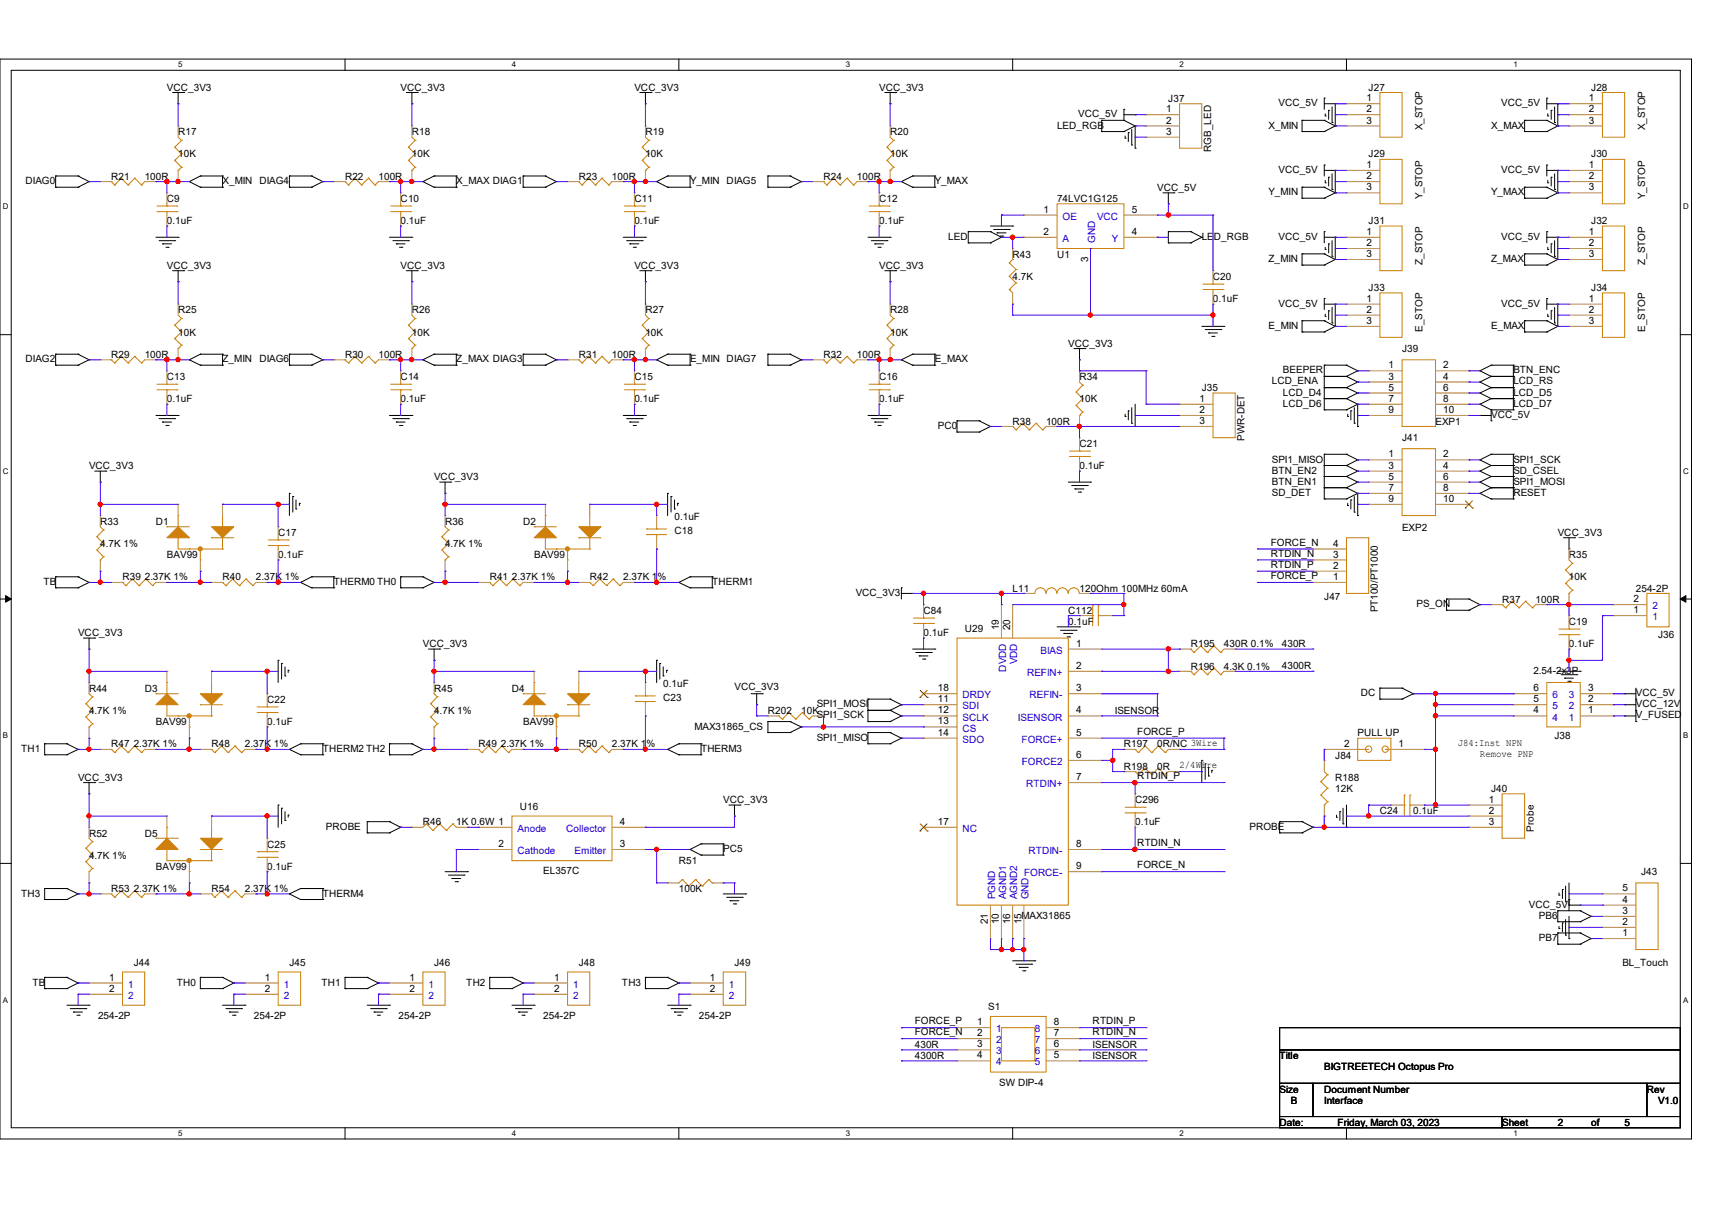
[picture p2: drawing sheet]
<svg xmlns="http://www.w3.org/2000/svg" width="297mm" height="210mm" viewBox="0 0 297 210" stroke-linecap="round" stroke-linejoin="round" font-family="sans-serif">
<defs><g id="words">
<g font-size="1.7">
<text x="29" y="15.7">VCC_3V3</text>
<text x="69.5" y="15.7">VCC_3V3</text>
<text x="110.1" y="15.7">VCC_3V3</text>
<text x="152.5" y="15.7">VCC_3V3</text>
<text x="202.7" y="17.7">J37</text>
<text x="237.1" y="17.6">1</text>
<text x="237.4" y="15.7">J27</text>
<text x="275.7" y="17.6">1</text>
<text x="276" y="15.7">J28</text>
<text x="30.9" y="23.5">R17</text>
<text x="71.5" y="23.5">R18</text>
<text x="112" y="23.5">R19</text>
<text x="154.4" y="23.5">R20</text>
<text x="183.4" y="22.3">LED_RGB</text>
<text x="187.1" y="20.4">VCC_5V</text>
<text x="202.3" y="19.5">1</text>
<text x="202.3" y="21.4">2</text>
<text x="202.3" y="23.4">3</text>
<text x="220.1" y="22.3">X_MIN</text>
<text x="221.8" y="18.4">VCC_5V</text>
<text x="237.1" y="19.5">2</text>
<text x="237.1" y="21.4">3</text>
<text x="246.8" y="22.6" transform="rotate(-90 246.8 22.6)">X_STOP</text>
<text x="258.7" y="22.3">X_MAX</text>
<text x="260.4" y="18.4">VCC_5V</text>
<text x="275.7" y="19.5">2</text>
<text x="275.7" y="21.4">3</text>
<text x="285.4" y="22.6" transform="rotate(-90 285.4 22.6)">X_STOP</text>
<text x="30.9" y="27.3">10K</text>
<text x="71.5" y="27.3">10K</text>
<text x="112" y="27.3">10K</text>
<text x="154.4" y="27.3">10K</text>
<text x="210.1" y="26.3" transform="rotate(-90 210.1 26.3)">RGB_LED</text>
<text x="237.1" y="29.1">1</text>
<text x="237.4" y="27.3">J29</text>
<text x="275.7" y="29.1">1</text>
<text x="276" y="27.3">J30</text>
<text x="4.4" y="32">DIAG0</text>
<text x="19.3" y="31.2">R21</text>
<text x="25.1" y="31.2">100R</text>
<text x="29" y="35.1">C9</text>
<text x="38.6" y="32">X_MIN DIAG4</text>
<text x="59.9" y="31.2">R22</text>
<text x="65.7" y="31.2">100R</text>
<text x="69.5" y="35.1">C10</text>
<text x="79.2" y="32">X_MAX DIAG1</text>
<text x="100.4" y="31.2">R23</text>
<text x="106.2" y="31.2">100R</text>
<text x="110.1" y="35.1">C11</text>
<text x="119.7" y="32">Y_MIN DIAG5</text>
<text x="142.9" y="31.2">R24</text>
<text x="148.7" y="31.2">100R</text>
<text x="152.5" y="35.1">C12</text>
<text x="162.2" y="32">Y_MAX</text>
<text x="183.4" y="35.1">74LVC1G125</text>
<text x="200.8" y="33.1">VCC_5V</text>
<text x="220.1" y="33.9">Y_MIN</text>
<text x="221.8" y="30">VCC_5V</text>
<text x="237.1" y="31.1">2</text>
<text x="237.1" y="33">3</text>
<text x="246.8" y="34.6" transform="rotate(-90 246.8 34.6)">Y_STOP</text>
<text x="258.7" y="33.9">Y_MAX</text>
<text x="260.4" y="30">VCC_5V</text>
<text x="275.7" y="31.1">2</text>
<text x="275.7" y="33">3</text>
<text x="285.4" y="34.6" transform="rotate(-90 285.4 34.6)">Y_STOP</text>
<text x="29" y="38.9">0.1uF</text>
<text x="69.5" y="38.9">0.1uF</text>
<text x="110.1" y="38.9">0.1uF</text>
<text x="152.5" y="38.9">0.1uF</text>
<text x="164.5" y="41.6">LED</text>
<text x="181.1" y="36.9">1</text>
<text x="181.1" y="40.7">2</text>
<text x="196.3" y="40.7">4</text>
<text x="196.3" y="36.9">5</text>
<text x="208.5" y="41.6">LED_RGB</text>
<text x="221.8" y="41.6">VCC_5V</text>
<text x="237.1" y="40.7">1</text>
<text x="237.4" y="38.9">J31</text>
<text x="260.4" y="41.6">VCC_5V</text>
<text x="275.7" y="40.7">1</text>
<text x="276" y="38.9">J32</text>
<text x="29" y="46.6">VCC_3V3</text>
<text x="69.5" y="46.6">VCC_3V3</text>
<text x="110.1" y="46.6">VCC_3V3</text>
<text x="152.5" y="46.6">VCC_3V3</text>
<text x="175.7" y="44.7">R43</text>
<text x="183.4" y="44.7">U1</text>
<text x="188.8" y="45.4" transform="rotate(-90 188.8 45.4)">3</text>
<text x="220.1" y="45.5">Z_MIN</text>
<text x="237.1" y="42.7">2</text>
<text x="237.1" y="44.6">3</text>
<text x="246.8" y="46" transform="rotate(-90 246.8 46)">Z_STOP</text>
<text x="258.7" y="45.5">Z_MAX</text>
<text x="275.7" y="42.7">2</text>
<text x="275.7" y="44.6">3</text>
<text x="285.4" y="46" transform="rotate(-90 285.4 46)">Z_STOP</text>
<text x="175.7" y="48.6">4.7K</text>
<text x="210.4" y="48.6">C20</text>
<text x="210.4" y="52.4">0.1uF</text>
<text x="221.8" y="53.2">VCC_5V</text>
<text x="237.1" y="52.3">1</text>
<text x="237.4" y="50.5">J33</text>
<text x="260.4" y="53.2">VCC_5V</text>
<text x="275.7" y="52.3">1</text>
<text x="276" y="50.5">J34</text>
<text x="30.9" y="54.4">R25</text>
<text x="30.9" y="58.2">10K</text>
<text x="71.5" y="54.4">R26</text>
<text x="71.5" y="58.2">10K</text>
<text x="112" y="54.4">R27</text>
<text x="112" y="58.2">10K</text>
<text x="154.4" y="54.4">R28</text>
<text x="154.4" y="58.2">10K</text>
<text x="220.1" y="57">E_MIN</text>
<text x="237.1" y="54.2">2</text>
<text x="237.1" y="56.2">3</text>
<text x="246.8" y="57.6" transform="rotate(-90 246.8 57.6)">E_STOP</text>
<text x="258.7" y="57">E_MAX</text>
<text x="275.7" y="54.2">2</text>
<text x="275.7" y="56.2">3</text>
<text x="285.4" y="57.6" transform="rotate(-90 285.4 57.6)">E_STOP</text>
<text x="4.4" y="62.8">DIAG2</text>
<text x="19.3" y="62.1">R29</text>
<text x="25.1" y="62.1">100R</text>
<text x="29" y="65.9">C13</text>
<text x="38.6" y="62.8">Z_MIN</text>
<text x="45" y="62.8">DIAG6</text>
<text x="59.9" y="62.1">R30</text>
<text x="65.7" y="62.1">100R</text>
<text x="69.5" y="65.9">C14</text>
<text x="79.2" y="62.8">Z_MAX DIAG3</text>
<text x="100.4" y="62.1">R31</text>
<text x="106.2" y="62.1">100R</text>
<text x="110.1" y="65.9">C15</text>
<text x="119.7" y="62.8">E_MIN DIAG7</text>
<text x="142.9" y="62.1">R32</text>
<text x="148.7" y="62.1">100R</text>
<text x="152.5" y="65.9">C16</text>
<text x="162.2" y="62.8">E_MAX</text>
<text x="185.3" y="60.1">VCC_3V3</text>
<text x="187.3" y="65.9">R34</text>
<text x="222.6" y="64.8">BEEPER</text>
<text x="240.9" y="63.9">1</text>
<text x="240.9" y="65.8">3</text>
<text x="243.2" y="61.1">J39</text>
<text x="250.4" y="63.9">2</text>
<text x="250.4" y="65.8">4</text>
<text x="262.5" y="64.8">BTN_ENC</text>
<text x="29" y="69.8">0.1uF</text>
<text x="69.5" y="69.8">0.1uF</text>
<text x="110.1" y="69.8">0.1uF</text>
<text x="152.5" y="69.8">0.1uF</text>
<text x="187.3" y="69.8">10K</text>
<text x="208.1" y="69.7">1</text>
<text x="208.1" y="71.6">2</text>
<text x="208.5" y="67.9">J35</text>
<text x="220.6" y="66.7">LCD_ENA</text>
<text x="222.6" y="68.6">LCD_D4</text>
<text x="222.6" y="70.6">LCD_D6</text>
<text x="240.9" y="67.7">5</text>
<text x="240.9" y="69.7">7</text>
<text x="240.9" y="71.6">9</text>
<text x="250.4" y="67.7">6</text>
<text x="250.4" y="69.7">8</text>
<text x="250.4" y="71.6">10</text>
<text x="262.5" y="66.7">LCD_RS</text>
<text x="262.5" y="68.6">LCD_D5</text>
<text x="262.5" y="70.6">LCD_D7</text>
<text x="162.7" y="74.4">PC0</text>
<text x="175.7" y="73.7">R38</text>
<text x="181.5" y="73.7">100R</text>
<text x="187.3" y="77.5">C21</text>
<text x="208.1" y="73.5">3</text>
<text x="215.9" y="76.5" transform="rotate(-90 215.9 76.5)">PWR-DET</text>
<text x="243.2" y="76.5">J41</text>
<text x="249" y="73.7">EXP1</text>
<text x="258.7" y="72.5">VCC_5V</text>
<text x="15.5" y="81.4">VCC_3V3</text>
<text x="75.3" y="83.3">VCC_3V3</text>
<text x="187.3" y="81.4">0.1uF</text>
<text x="220.6" y="80.2">SPI1_MISO</text>
<text x="220.6" y="82.1">BTN_EN2</text>
<text x="240.9" y="79.3">1</text>
<text x="240.9" y="81.3">3</text>
<text x="240.9" y="83.2">5</text>
<text x="250.4" y="79.3">2</text>
<text x="250.4" y="81.3">4</text>
<text x="250.4" y="83.2">6</text>
<text x="262.5" y="80.2">SPI1_SCK</text>
<text x="262.5" y="82.1">SD_CSEL</text>
<text x="220.6" y="84.1">BTN_EN1</text>
<text x="220.6" y="86">SD_DET</text>
<text x="240.9" y="85.1">7</text>
<text x="240.9" y="87">9</text>
<text x="250.4" y="85.1">8</text>
<text x="250.4" y="87">10</text>
<text x="262.5" y="84.1">SPI1_MOSI</text>
<text x="262.5" y="86">RESET</text>
<text x="17.4" y="91">R33</text>
<text x="17.4" y="94.9">4.7K 1%</text>
<text x="27.1" y="91">D1</text>
<text x="48.3" y="93">C17</text>
<text x="77.2" y="91">R36</text>
<text x="77.2" y="94.9">4.7K 1%</text>
<text x="90.8" y="91">D2</text>
<text x="117" y="92.5">C18</text>
<text x="117" y="90.3">0.1uF</text>
<text x="220.5" y="94.6">FORCE_N</text>
<text x="231.3" y="94.8">4</text>
<text x="243.2" y="92.2">EXP2</text>
<text x="270.2" y="93">VCC_3V3</text>
<text x="7.5" y="101.4">TB</text>
<text x="21.3" y="100.7">R39 2.37K 1%</text>
<text x="29" y="96.8">BAV99</text>
<text x="38.6" y="100.7">R40</text>
<text x="44.4" y="100.7">2.37K 1%</text>
<text x="48.3" y="96.8">0.1uF</text>
<text x="57.9" y="101.4">THERM0 TH0</text>
<text x="85" y="100.7">R41 2.37K 1%</text>
<text x="92.7" y="96.8">BAV99</text>
<text x="102.3" y="100.7">R42</text>
<text x="108.1" y="100.7">2.37K 1%</text>
<text x="123.6" y="101.4">THERM1</text>
<text x="220.5" y="96.5">RTDIN_N</text>
<text x="220.5" y="98.5">RTDIN_P</text>
<text x="220.5" y="100.4">FORCE_P</text>
<text x="231.3" y="100.6">1</text>
<text x="231.3" y="98.6">2</text>
<text x="231.3" y="96.7">3</text>
<text x="272.2" y="96.8">R35</text>
<text x="272.2" y="100.7">10K</text>
<text x="148.5" y="103.4">VCC_3V3</text>
<text x="160.2" y="106.5">C84</text>
<text x="175.7" y="102.6">L11</text>
<text x="185.3" y="106.5">C112</text>
<text x="187.3" y="102.6">120Ohm 100MHz 60mA</text>
<text x="229.7" y="104.1">J47</text>
<text x="239.1" y="106.2" transform="rotate(-90 239.1 106.2)">PT100/PT1000</text>
<text x="245.7" y="105.3">PS_ON</text>
<text x="260.6" y="104.5">R37</text>
<text x="266.4" y="104.5">100R</text>
<text x="283.4" y="106.3">1</text>
<text x="283.4" y="104.4">2</text>
<text x="283.8" y="102.6">254-2P</text>
<text x="13.5" y="110.3">VCC_3V3</text>
<text x="73.4" y="112.3">VCC_3V3</text>
<text x="160.2" y="110.3">0.1uF</text>
<text x="167.4" y="109.6">U29</text>
<text x="173.3" y="109.3" transform="rotate(-90 173.3 109.3)">19</text>
<text x="175.3" y="109.3" transform="rotate(-90 175.3 109.3)">20</text>
<text x="185.3" y="108.4">0.1uF</text>
<text x="186.7" y="112.1">1</text>
<text x="206.6" y="112.3">R195</text>
<text x="212.3" y="112.3">430R 0.1%</text>
<text x="222.4" y="112.2">430R</text>
<text x="272.2" y="108.4">C19</text>
<text x="272.2" y="112.3">0.1uF</text>
<text x="287.6" y="110.7">J36</text>
<text x="15.5" y="120">R44</text>
<text x="25.1" y="120">D3</text>
<text x="75.3" y="120">R45</text>
<text x="88.8" y="120">D4</text>
<text x="115.1" y="119.2">0.1uF</text>
<text x="127.4" y="119.6">VCC_3V3</text>
<text x="162.7" y="119.9">18</text>
<text x="186.7" y="116">2</text>
<text x="186.7" y="119.9">3</text>
<text x="206.6" y="116.1">R196</text>
<text x="212.3" y="116.1">4.3K 0.1%</text>
<text x="222.4" y="116">4300R</text>
<text x="266" y="116.9">2.54-2x3P</text>
<text x="266" y="119.9">6</text>
<text x="275.5" y="119.9">3</text>
<text x="15.5" y="123.8">4.7K 1%</text>
<text x="27.1" y="125.8">BAV99</text>
<text x="46.4" y="121.9">C22</text>
<text x="46.4" y="125.8">0.1uF</text>
<text x="75.3" y="123.8">4.7K 1%</text>
<text x="90.8" y="125.8">BAV99</text>
<text x="115.1" y="121.5">C23</text>
<text x="133.2" y="123.8">R202</text>
<text x="139" y="123.8">10K</text>
<text x="141.7" y="122.7">SPI1_MOSI</text>
<text x="141.7" y="124.6">SPI1_SCK</text>
<text x="162.7" y="121.8">11</text>
<text x="162.7" y="123.7">12</text>
<text x="162.7" y="125.6">13</text>
<text x="186.7" y="123.7">4</text>
<text x="193.4" y="123.8">ISENSOR</text>
<text x="236.1" y="120.7">DC</text>
<text x="266" y="123.7">4</text>
<text x="266" y="121.8">5</text>
<text x="275.5" y="123.7">1</text>
<text x="275.5" y="121.8">2</text>
<text x="283.8" y="120.7">VCC_5V</text>
<text x="283.8" y="122.7">VCC_12V</text>
<text x="283.8" y="124.6">V_FUSED</text>
<text x="3.7" y="130.4">TH1</text>
<text x="19.3" y="129.6">R47 2.37K 1%</text>
<text x="36.7" y="129.6">R48</text>
<text x="42.5" y="129.6">2.37K 1%</text>
<text x="56" y="130.4">THERM2 TH2</text>
<text x="83" y="129.6">R49 2.37K 1%</text>
<text x="100.4" y="129.6">R50</text>
<text x="106.2" y="129.6">2.37K 1%</text>
<text x="120.5" y="126.5">MAX31865_CS</text>
<text x="121.6" y="130.4">THERM3</text>
<text x="141.7" y="128.5">SPI1_MISO</text>
<text x="162.7" y="127.6">14</text>
<text x="186.7" y="127.6">5</text>
<text x="186.7" y="131.4">6</text>
<text x="195" y="129.6">R197</text>
<text x="197.3" y="127.4">FORCE_P</text>
<text x="200.8" y="129.6">0R/NC 3Wire</text>
<text x="231.6" y="131.6">J84</text>
<text x="233.2" y="129.5">2</text>
<text x="235.5" y="127.7">PULL UP</text>
<text x="242.6" y="129.5">1</text>
<text x="252.9" y="129.4">J84:Inst NPN</text>
<text x="256.8" y="131.4">Remove PNP</text>
<text x="269.7" y="128.1">J38</text>
<text x="13.5" y="135.4">VCC_3V3</text>
<text x="186.7" y="135.3">7</text>
<text x="195" y="133.5">R198</text>
<text x="197.3" y="135.1">RTDIN_P</text>
<text x="200.8" y="133.5">0R</text>
<text x="204.6" y="133.3">2/4Wire</text>
<text x="231.6" y="135.4">R188</text>
<text x="231.6" y="137.3">12K</text>
<text x="258.7" y="137.3">J40</text>
<text x="56.6" y="143.9">PROBE</text>
<text x="73.4" y="143.1">R46</text>
<text x="79.2" y="143.1">1K 0.6W 1</text>
<text x="90.2" y="140.4">U16</text>
<text x="107.5" y="143">4</text>
<text x="125.5" y="139.3">VCC_3V3</text>
<text x="162.7" y="143">17</text>
<text x="196.9" y="139.3">C296</text>
<text x="196.9" y="143.1">0.1uF</text>
<text x="216.8" y="143.9">PROBE</text>
<text x="239.4" y="141.2">C24</text>
<text x="245.2" y="141.2">0.1uF</text>
<text x="258.3" y="139.2">1</text>
<text x="258.3" y="141.1">2</text>
<text x="258.3" y="143">3</text>
<text x="15.5" y="145.1">R52</text>
<text x="15.5" y="148.9">4.7K 1%</text>
<text x="25.1" y="145.1">D5</text>
<text x="46.4" y="147">C25</text>
<text x="86.5" y="146.9">2</text>
<text x="107.5" y="146.9">3</text>
<text x="117.8" y="149.9">R51</text>
<text x="125.5" y="147.8">PC5</text>
<text x="186.7" y="146.9">8</text>
<text x="197.3" y="146.7">RTDIN_N</text>
<text x="266.1" y="144.2" transform="rotate(-90 266.1 144.2)">Probe</text>
<text x="3.7" y="155.5">TH3</text>
<text x="19.3" y="154.7">R53 2.37K 1%</text>
<text x="27.1" y="150.9">BAV99</text>
<text x="36.7" y="154.7">R54</text>
<text x="42.5" y="154.7">2.37K 1%</text>
<text x="46.4" y="150.9">0.1uF</text>
<text x="56" y="155.5">THERM4</text>
<text x="94.2" y="151.6">EL357C</text>
<text x="117.8" y="154.7">100K</text>
<text x="186.7" y="150.7">9</text>
<text x="197.3" y="150.6">FORCE_N</text>
<text x="281.5" y="154.6">5</text>
<text x="284.7" y="151.8">J43</text>
<text x="171.4" y="160.3" transform="rotate(-90 171.4 160.3)">21</text>
<text x="173.3" y="160.3" transform="rotate(-90 173.3 160.3)">10</text>
<text x="175.3" y="160.3" transform="rotate(-90 175.3 160.3)">16</text>
<text x="177.2" y="159.3">MAX31865</text>
<text x="177.2" y="160.3" transform="rotate(-90 177.2 160.3)">15</text>
<text x="265.3" y="157.4">VCC_5V</text>
<text x="267" y="159.3">PB6</text>
<text x="281.5" y="160.4">2</text>
<text x="281.5" y="158.5">3</text>
<text x="281.5" y="156.5">4</text>
<text x="23.2" y="167.5">J44</text>
<text x="50.2" y="167.5">J45</text>
<text x="75.3" y="167.5">J46</text>
<text x="100.4" y="167.5">J48</text>
<text x="127.4" y="167.5">J49</text>
<text x="267" y="163.2">PB7</text>
<text x="281.5" y="167.5">BL_Touch</text>
<text x="281.5" y="162.3">1</text>
<text x="5.6" y="170.9">TB</text>
<text x="18.9" y="170">1</text>
<text x="18.9" y="172">2</text>
<text x="30.7" y="170.9">TH0</text>
<text x="45.9" y="170">1</text>
<text x="45.9" y="172">2</text>
<text x="55.8" y="170.9">TH1</text>
<text x="71" y="170">1</text>
<text x="71" y="172">2</text>
<text x="80.9" y="170.9">TH2</text>
<text x="96.1" y="170">1</text>
<text x="96.1" y="172">2</text>
<text x="107.9" y="170.9">TH3</text>
<text x="123.1" y="170">1</text>
<text x="123.1" y="172">2</text>
<text x="17" y="176.7">254-2P</text>
<text x="44" y="176.7">254-2P</text>
<text x="69.1" y="176.7">254-2P</text>
<text x="94.2" y="176.7">254-2P</text>
<text x="121.2" y="176.7">254-2P</text>
<text x="158.7" y="177.6">FORCE_P</text>
<text x="158.7" y="179.5">FORCE_N</text>
<text x="169.5" y="177.8">1</text>
<text x="169.5" y="179.7">2</text>
<text x="171.4" y="175.2">S1</text>
<text x="182.8" y="179.7">7</text>
<text x="182.8" y="177.8">8</text>
<text x="189.6" y="177.6">RTDIN_P</text>
<text x="189.6" y="179.5">RTDIN_N</text>
<text x="158.7" y="181.7">430R</text>
<text x="158.7" y="183.6">4300R</text>
<text x="169.5" y="181.6">3</text>
<text x="169.5" y="183.6">4</text>
<text x="182.8" y="183.6">5</text>
<text x="182.8" y="181.6">6</text>
<text x="189.6" y="181.7">ISENSOR</text>
<text x="189.6" y="183.6">ISENSOR</text>
<text x="222" y="183.7">Title</text>
<text x="229.7" y="185.6">BIGTREETECH Octopus Pro</text>
<text x="173.4" y="188.3">SW DIP-4</text>
<text x="222" y="189.5">Size</text>
<text x="223.9" y="191.4">B</text>
<text x="229.7" y="191.4">Interface</text>
<text x="229.7" y="189.5">Document Number</text>
<text x="285.7" y="189.5">Rev</text>
<text x="287.7" y="191.4">V1.0</text>
<text x="222" y="195.2">Date:</text>
<text x="232.1" y="195.2">Friday, March 03, 2023</text>
<text x="260.6" y="195.2">Sheet</text>
<text x="270.2" y="195.2">2</text>
<text x="276" y="195.2">of</text>
<text x="281.8" y="195.2">5</text>
</g>
<g font-size="1.7" fill="#00c">
<text x="184.4" y="38.1">OE</text>
<text x="184.4" y="42">A</text>
<text x="190.3" y="38.1">VCC</text>
<text x="192.9" y="42">Y</text>
<text x="190" y="42.1" transform="rotate(-90 190 42.1)">GND</text>
<text x="286.7" y="107.6">1</text>
<text x="286.7" y="105.7">2</text>
<text x="180.5" y="113.4">BIAS</text>
<text x="174.5" y="116.5" transform="rotate(-90 174.5 116.5)">DVDD</text>
<text x="176.5" y="115.2" transform="rotate(-90 176.5 115.2)">VDD</text>
<text x="178.2" y="117.2">REFIN+</text>
<text x="167" y="123">SDI</text>
<text x="167" y="125">SCLK</text>
<text x="167" y="121.1">DRDY</text>
<text x="176.6" y="125">ISENSOR</text>
<text x="178.6" y="121.1">REFIN-</text>
<text x="269.3" y="125">4</text>
<text x="269.3" y="123">5</text>
<text x="269.3" y="121.1">6</text>
<text x="272.2" y="125">1</text>
<text x="272.2" y="123">2</text>
<text x="272.2" y="121.1">3</text>
<text x="167" y="126.9">CS</text>
<text x="167" y="128.8">SDO</text>
<text x="177.2" y="128.8">FORCE+</text>
<text x="177.3" y="132.7">FORCE2</text>
<text x="178" y="136.5">RTDIN+</text>
<text x="89.8" y="144.3">Anode</text>
<text x="89.8" y="148.1">Cathode</text>
<text x="98.2" y="144.3">Collector</text>
<text x="99.7" y="148.1">Emitter</text>
<text x="167" y="144.3">NC</text>
<text x="178.4" y="148.1">RTDIN-</text>
<text x="172.6" y="156" transform="rotate(-90 172.6 156)">PGND</text>
<text x="174.5" y="156" transform="rotate(-90 174.5 156)">AGND1</text>
<text x="176.5" y="156" transform="rotate(-90 176.5 156)">AGND2</text>
<text x="177.7" y="152">FORCE-</text>
<text x="178.4" y="156" transform="rotate(-90 178.4 156)">GND</text>
<text x="22.2" y="171.3">1</text>
<text x="22.2" y="173.2">2</text>
<text x="49.2" y="171.3">1</text>
<text x="49.2" y="173.2">2</text>
<text x="74.3" y="171.3">1</text>
<text x="74.3" y="173.2">2</text>
<text x="99.4" y="171.3">1</text>
<text x="99.4" y="173.2">2</text>
<text x="126.4" y="171.3">1</text>
<text x="126.4" y="173.2">2</text>
<text x="172.8" y="179">1</text>
<text x="179.5" y="179">8</text>
<text x="172.8" y="180.9">2</text>
<text x="172.8" y="182.9">3</text>
<text x="172.8" y="184.8">4</text>
<text x="179.5" y="184.8">5</text>
<text x="179.5" y="182.9">6</text>
<text x="179.5" y="180.9">7</text>
</g>
<g font-size="1.4">
<text x="30.9" y="11.7">5</text>
<text x="88.8" y="11.7">4</text>
<text x="146.7" y="11.7">3</text>
<text x="204.6" y="11.7">2</text>
<text x="262.6" y="11.7">1</text>
<text x=".5" y="36.3">D</text>
<text x="292" y="36.3">D</text>
<text x=".5" y="82.2">C</text>
<text x="292" y="82.2">C</text>
<text x=".5" y="128">B</text>
<text x="292" y="128">B</text>
<text x=".5" y="173.9">A</text>
<text x="292" y="173.9">A</text>
<text x="30.9" y="197">5</text>
<text x="88.8" y="197">4</text>
<text x="146.7" y="197">3</text>
<text x="204.6" y="197">2</text>
<text x="262.6" y="197">1</text>
</g>
</g></defs>
<path d="M0 10.2h293.5v187.3h-293.5zM1.9 12.2h289.6v183.4h-289.6z" fill="none" stroke="#000" stroke-width=".17"/>
<g fill="#fff">
<path d="M30.9 10.5h.8v1.5h-.8z"/>
<path d="M30.9 195.8h.8v1.5h-.8z"/>
</g>
<path d="M59.9 10.2v2M59.9 195.6v1.9" fill="none" stroke="#000" stroke-width=".17"/>
<g fill="#fff">
<path d="M88.8 10.5h.8v1.5h-.8z"/>
<path d="M88.8 195.8h.8v1.5h-.8z"/>
</g>
<path d="M117.8 10.2v2M117.8 195.6v1.9" fill="none" stroke="#000" stroke-width=".17"/>
<g fill="#fff">
<path d="M146.7 10.5h.8v1.5h-.8z"/>
<path d="M146.7 195.8h.8v1.5h-.8z"/>
</g>
<path d="M175.7 10.2v2M175.7 195.6v1.9" fill="none" stroke="#000" stroke-width=".17"/>
<g fill="#fff">
<path d="M204.6 10.5h.8v1.5h-.8z"/>
<path d="M204.6 195.8h.8v1.5h-.8z"/>
</g>
<path d="M233.6 10.2v2M233.6 195.6v1.9" fill="none" stroke="#000" stroke-width=".17"/>
<g fill="#fff">
<path d="M262.6 10.5h.7v1.5h-.7z"/>
<path d="M262.6 195.8h.7v1.5h-.7z"/>
<path d="M.5 35.1h1v1.5h-1z"/>
<path d="M292 35.1h1v1.5h-1z"/>
<path d="M.5 80.9h1v1.6h-1z"/>
<path d="M292 80.9h1v1.6h-1z"/>
</g>
<path d="M0 58h1.9M291.5 58h2" fill="none" stroke="#000" stroke-width=".17"/>
<g fill="#fff">
<path d="M.5 126.8h.9v1.5h-.9z"/>
<path d="M292 126.8h.9v1.5h-.9z"/>
</g>
<path d="M0 103.9h1.9M291.5 103.9h2" fill="none" stroke="#000" stroke-width=".17"/>
<path d="M1 103.3l.9 .6-.9 .5zM291.5 103.9l1-.6v1.1z" fill="#000" stroke="#000" stroke-width=".17"/>
<g fill="#fff">
<path d="M.5 172.6h.9v1.6h-.9z"/>
<path d="M292 172.6h.9v1.6h-.9z"/>
</g>
<g fill="none" stroke="#000" stroke-width=".17">
<path d="M29.9 16h2M30.9 18h.1M30.9 16v2M31.9 16h.1M70.5 16h1.9M71.5 18h.1M71.5 16v2M72.4 16h.1M111 16h1.9M112 18h.1M112 16v2M112.9 16h.1"/>
<path d="M153.5 16h1.9M154.4 18h.1M154.4 16v2M155.4 16h.1M195 19h.1M195 19.9h1.9M195 19v1.9M196.9 19.9h.1M229.7 17h.1M229.7 17v2M229.7 18h1.9M229.9 19.7v.4"/>
<path d="M230.5 19.1h.1M230.5 19.1v1.6M231.1 18.5v2.8M231.6 18h.1M231.6 18v3.8M268.4 17h.1M268.4 18h1.9M268.4 17v2M268.5 19.7v.4M269.1 19.1h.1M269.1 19.1v1.6M269.7 18.5v2.8"/>
<path d="M270.3 18h.1M270.3 18v3.8M9.7 32.5h.1M9.7 30.5h.1M9.7 32.5h3.8M9.7 30.5v2M9.7 30.5h3.8M13.5 32.5h.1M13.5 30.5h.1M13.5 30.5l2 1M15.5 31.5h.1M15.5 31.5l-2 1"/>
<path d="M32.9 31.5h.1M32.9 31.5l1.9 1M34.8 30.5h.1M34.8 32.5h.1M34.8 32.5h3.8M34.8 30.5h3.8M34.8 30.5l-1.9 1M38.6 30.5h.1M38.6 32.5h.1M38.6 30.5v2M50.2 32.5h.1M50.2 30.5h.1"/>
<path d="M50.2 32.5h3.9M50.2 30.5h3.9M50.2 30.5v2M54.1 32.5h.1M54.1 30.5h.1M54.1 30.5l1.9 1M56 31.5h.1M56 31.5l-1.9 1M73.4 31.5h.1M73.4 31.5l1.9 1M75.3 30.5h.1M75.3 32.5h.1"/>
<path d="M75.3 32.5h3.9M75.3 30.5h3.9M75.3 30.5l-1.9 1M79.2 30.5h.1M79.2 32.5h.1M79.2 30.5v2M90.8 32.5h.1M90.8 30.5h.1M90.8 32.5h3.8M90.8 30.5h3.8M90.8 30.5v2M94.6 32.5h.1"/>
<path d="M94.6 30.5h.1M94.6 30.5l1.9 1M96.5 31.5h.1M96.5 31.5l-1.9 1M113.9 31.5h.1M113.9 31.5l1.9 1M115.8 30.5h.1M115.8 32.5h.1M115.8 32.5h3.9M115.8 30.5h3.9M115.8 30.5l-1.9 1M119.7 30.5h.1"/>
<path d="M119.7 32.5h.1M119.7 30.5v2M133.2 32.5h.1M133.2 30.5h.1M133.2 32.5h3.9M133.2 30.5h3.9M133.2 30.5v2M137.1 32.5h.1M137.1 30.5h.1M137.1 30.5l1.9 1M139 31.5h.1M139 31.5l-1.9 1"/>
<path d="M156.4 31.5h.1M156.4 31.5l1.9 1M158.3 30.5h.1M158.3 32.5h.1M158.3 32.5h3.9M158.3 30.5h3.9M158.3 30.5l-1.9 1M162.2 30.5h.1M162.2 32.5h.1M162.2 30.5v2M171.8 39.2h3.9M172.4 39.8h2.7"/>
<path d="M175.1 39.8h.1M175.7 39.2h.1M191.1 22.8h.1M191.1 20.9h.1M191.1 22.8h3.9M191.1 20.9h3.9M191.1 20.9v1.9M195 22.8h.1M195 20.9h.1M195 20.9l1.9 .9M195.2 24h.1M195.2 23.6v.4"/>
<path d="M195.7 23h.1M195.7 23v1.6M196.3 25.1h.1M196.3 22.4v2.7M196.9 21.8h.1M196.9 25.7h.1M196.9 21.8l-1.9 1M196.9 21.8v3.9M201.8 33.4h1.9M202.7 35.3h.1M202.7 33.4v1.9M203.7 33.4h.1"/>
<path d="M225.9 22.8h.1M225.9 20.9h.1M225.9 34.4h.1M225.9 32.5h.1M225.9 32.5h3.8M225.9 22.8h3.8M225.9 20.9v1.9M225.9 32.5v1.9M225.9 20.9h3.8M225.9 34.4h3.8M229.7 22.8h.1M229.7 20.9h.1"/>
<path d="M229.7 34.4h.1M229.7 32.5h.1M229.7 28.6h.1M229.7 20.9l1.9 .9M229.7 32.5l1.9 .9M229.7 28.6v1.9M229.7 29.5h1.9M229.9 20.1h.1M229.9 31.7h.1M229.9 31.3v.4M230.5 30.7h.1M230.5 30.7v1.6"/>
<path d="M231.1 21.3h.1M231.1 32.9h.1M231.1 30.1v2.8M231.6 21.8h.1M231.6 33.4h.1M231.6 29.5h.1M231.6 21.8l-1.9 1M231.6 33.4l-1.9 1M231.6 29.5v3.9M264.5 22.8h.1M264.5 20.9h.1M264.5 34.4h.1"/>
<path d="M264.5 32.5h.1M264.5 32.5h3.9M264.5 22.8h3.9M264.5 20.9h3.9M264.5 20.9v1.9M264.5 32.5v1.9M264.5 34.4h3.9M268.4 22.8h.1M268.4 20.9h.1M268.4 34.4h.1M268.4 32.5h.1M268.4 28.6h.1"/>
<path d="M268.4 20.9l1.9 .9M268.4 32.5l1.9 .9M268.4 28.6v1.9M268.4 29.5h1.9M268.5 20.1h.1M268.5 31.7h.1M268.5 31.3v.4M269.1 30.7h.1M269.1 30.7v1.6M269.7 21.3h.1M269.7 32.9h.1M269.7 30.1v2.8"/>
<path d="M270.3 21.8h.1M270.3 33.4h.1M270.3 29.5h.1M270.3 21.8l-1.9 1M270.3 33.4l-1.9 1M270.3 29.5v3.9M27.1 41.1h3.8M27.6 41.7h2.7M28.2 42.3h.1M28.2 42.3h1.6M28.8 42.9h.4M29.2 42.9h.1"/>
<path d="M29.9 46.9h2M30.3 41.7h.1M30.9 41.1h.1M30.9 48.9h.1M30.9 46.9v2M31.9 46.9h.1M67.6 41.1h3.9M68.2 41.7h2.7M68.7 42.3h.1M68.7 42.3h1.6M69.3 42.9h.4M69.7 42.9h.1"/>
<path d="M70.5 46.9h1.9M70.9 41.7h.1M71.5 41.1h.1M71.5 48.9h.1M71.5 46.9v2M72.4 46.9h.1M108.1 41.1h3.9M108.7 41.7h2.7M109.3 42.3h.1M109.3 42.3h1.5M109.9 42.9h.3M110.2 42.9h.1"/>
<path d="M111 46.9h1.9M111.4 41.7h.1M112 41.1h.1M112 48.9h.1M112 46.9v2M112.9 46.9h.1M150.6 41.1h3.8M151.2 41.7h2.7M151.8 42.3h.1M151.8 42.3h1.5M152.3 42.9h.4M152.7 42.9h.1"/>
<path d="M153.5 46.9h1.9M153.9 41.7h.1M154.4 41.1h.1M154.4 48.9h.1M154.4 46.9v2M155.4 46.9h.1M168 42.1h.1M168 40.2h.1M168 42.1h3.8M168 40.2v1.9M168 40.2h3.8M171.8 42.1h.1"/>
<path d="M171.8 40.2h.1M171.8 40.2l1.9 .9M173 40.4h.1M173 40.4h1.5M173.6 40.9h.3M173.7 41.1h.1M173.7 41.1l-1.9 1M173.9 40.9h.1M202.7 42.1h.1M202.7 40.2h.1M202.7 42.1h3.9M202.7 40.2h3.9"/>
<path d="M202.7 40.2v1.9M206.6 42.1h.1M206.6 40.2h.1M206.6 40.2l1.9 .9M208.5 41.1h.1M208.5 41.1l-1.9 1M208.5 56.6h3.8M209.1 57.1h2.7M209.7 57.7h.1M209.7 57.7h1.5M210.2 58.3h.4M210.6 58.3h.1"/>
<path d="M211.8 57.1h.1M212.3 56.6h.1M225.9 46h.1M225.9 44h.1M225.9 57.6h.1M225.9 55.6h.1M225.9 44v2M225.9 55.6v2M225.9 46h3.8M225.9 44h3.8M225.9 57.6h3.8M225.9 55.6h3.8"/>
<path d="M229.7 46h.1M229.7 44h.1M229.7 57.6h.1M229.7 55.6h.1M229.7 40.2h.1M229.7 51.8h.1M229.7 44l1.9 1M229.7 55.6l1.9 1M229.7 40.2v1.9M229.7 51.8v1.9M229.7 41.1h1.9M229.7 52.7h1.9"/>
<path d="M229.9 43.3h.1M229.9 54.9h.1M229.9 42.9v.4M229.9 54.5v.4M230.5 42.3h.1M230.5 53.9h.1M230.5 42.3v1.6M230.5 53.9v1.5M231.1 44.4h.1M231.1 56h.1M231.1 41.7v2.7M231.1 53.3v2.7"/>
<path d="M231.6 45h.1M231.6 56.6h.1M231.6 41.1h.1M231.6 52.7h.1M231.6 45l-1.9 1M231.6 56.6l-1.9 1M231.6 41.1v3.9M231.6 52.7v3.9M264.5 46h.1M264.5 44h.1M264.5 57.6h.1M264.5 55.6h.1"/>
<path d="M264.5 44v2M264.5 55.6v2M264.5 46h3.9M264.5 44h3.9M264.5 57.6h3.9M264.5 55.6h3.9M268.4 46h.1M268.4 44h.1M268.4 57.6h.1M268.4 55.6h.1M268.4 40.2h.1M268.4 51.8h.1"/>
<path d="M268.4 44l1.9 1M268.4 55.6l1.9 1M268.4 41.1h1.9M268.4 40.2v1.9M268.4 51.8v1.9M268.4 52.7h1.9M268.5 43.3h.1M268.5 54.9h.1M268.5 42.9v.4M268.5 54.5v.4M269.1 42.3h.1M269.1 53.9h.1"/>
<path d="M269.1 42.3v1.6M269.1 53.9v1.5M269.7 44.4h.1M269.7 56h.1M269.7 41.7v2.7M269.7 53.3v2.7M270.3 45h.1M270.3 56.6h.1M270.3 41.1h.1M270.3 52.7h.1M270.3 45l-1.9 1M270.3 56.6l-1.9 1"/>
<path d="M270.3 41.1v3.9M270.3 52.7v3.9M9.7 63.3h.1M9.7 61.4h.1M9.7 61.4v1.9M9.7 63.3h3.8M9.7 61.4h3.8M13.5 63.3h.1M13.5 61.4h.1M13.5 61.4l2 1M15.5 62.4h.1M15.5 62.4l-2 .9"/>
<path d="M27.1 72.1h3.8M27.6 72.6h2.7M28.2 73.2h.1M28.2 73.2h1.6M28.8 73.8h.4M29.2 73.8h.1M30.3 72.6h.1M30.9 72.1h.1M32.9 62.4h.1M32.9 62.4l1.9 .9M34.8 61.4h.1M34.8 63.3h.1"/>
<path d="M34.8 63.3h3.8M34.8 61.4h3.8M34.8 61.4l-1.9 1M38.6 61.4h.1M38.6 63.3h.1M38.6 61.4v1.9M50.2 63.3h.1M50.2 61.4h.1M50.2 61.4v1.9M50.2 63.3h3.9M50.2 61.4h3.9M54.1 63.3h.1"/>
<path d="M54.1 61.4h.1M54.1 61.4l1.9 1M56 62.4h.1M56 62.4l-1.9 .9M67.6 72.1h3.9M68.2 72.6h2.7M68.7 73.2h.1M68.7 73.2h1.6M69.3 73.8h.4M69.7 73.8h.1M70.9 72.6h.1M71.5 72.1h.1"/>
<path d="M73.4 62.4h.1M73.4 62.4l1.9 .9M75.3 61.4h.1M75.3 63.3h.1M75.3 63.3h3.9M75.3 61.4h3.9M75.3 61.4l-1.9 1M79.2 61.4h.1M79.2 63.3h.1M79.2 61.4v1.9M90.8 63.3h.1M90.8 61.4h.1"/>
<path d="M90.8 61.4v1.9M90.8 63.3h3.8M90.8 61.4h3.8M94.6 63.3h.1M94.6 61.4h.1M94.6 61.4l1.9 1M96.5 62.4h.1M96.5 62.4l-1.9 .9M108.1 72.1h3.9M108.7 72.6h2.7M109.3 73.2h.1M109.3 73.2h1.5"/>
<path d="M109.9 73.8h.3M110.2 73.8h.1M111.4 72.6h.1M112 72.1h.1M113.9 62.4h.1M113.9 62.4l1.9 .9M115.8 61.4h.1M115.8 63.3h.1M115.8 63.3h3.9M115.8 61.4h3.9M115.8 61.4l-1.9 1M119.7 61.4h.1"/>
<path d="M119.7 63.3h.1M119.7 61.4v1.9M133.2 63.3h.1M133.2 61.4h.1M133.2 61.4v1.9M133.2 63.3h3.9M133.2 61.4h3.9M137.1 63.3h.1M137.1 61.4h.1M137.1 61.4l1.9 1M139 62.4h.1M139 62.4l-1.9 .9"/>
<path d="M150.6 72.1h3.8M151.2 72.6h2.7M151.8 73.2h.1M151.8 73.2h1.5M152.3 73.8h.4M152.7 73.8h.1M153.9 72.6h.1M154.4 72.1h.1M156.4 62.4h.1M156.4 62.4l1.9 .9M158.3 61.4h.1M158.3 63.3h.1"/>
<path d="M158.3 63.3h3.9M158.3 61.4h3.9M158.3 61.4l-1.9 1M162.2 61.4h.1M162.2 63.3h.1M162.2 61.4v1.9M166 74.9h.1M166 73h.1M166 74.9h3.9M166 73v1.9M166 73h3.9M169.9 74.9h.1"/>
<path d="M169.9 73h.1M169.9 73l1.9 1M171.8 74h.1M171.8 74l-1.9 .9M186.3 60.5h1.9M187.3 62.4h.1M187.3 60.5v1.9M188.2 60.5h.1M195.2 72.2h.1M195.2 71.8v.4M195.7 71.2h.1M195.7 71.2v1.6"/>
<path d="M196.3 73.4h.1M196.3 70.7v2.7M196.9 74h.1M196.9 70.1v3.9M229.7 65.3h.1M229.7 63.3h.1M229.7 67.2h.1M229.7 69.1h.1M229.7 71.1h.1M229.7 78.8h.1M229.7 63.3h3.9M229.7 65.3h3.9"/>
<path d="M229.7 63.3v7.8M229.7 78.8v7.7M229.7 67.2h3.9M229.7 69.1h3.9M229.7 71.1h3.9M229.7 78.8h3.9M233.6 65.3h.1M233.6 63.3h.1M233.6 67.2h.1M233.6 69.1h.1M233.6 71.1h.1M233.6 78.8h.1"/>
<path d="M233.6 63.3l1.9 1M233.6 65.3l1.9 1M233.6 67.2l1.9 1M233.6 69.1l1.9 1M233.6 78.8l1.9 1M233.8 72.2h.1M233.8 71.8v.4M234.4 71.2h.1M234.4 71.2v1.6M234.9 73.4h.1M234.9 70.7v2.7M235.5 64.3h.1"/>
<path d="M235.5 66.3h.1M235.5 68.2h.1M235.5 70.1h.1M235.5 79.8h.1M235.5 74h.1M235.5 64.3l-1.9 1M235.5 66.3l-1.9 .9M235.5 68.2l-1.9 .9M235.5 70.1l-1.9 1M235.5 79.8l-1.9 .9M235.5 70.1v3.9M256.8 64.3h.1"/>
<path d="M256.8 66.3h.1M256.8 68.2h.1M256.8 70.1h.1M256.8 79.8h.1M256.8 72.1h.1M256.8 64.3l1.9 1M256.8 66.3l1.9 .9M256.8 68.2l1.9 .9M256.8 70.1l1.9 1M256.8 79.8l1.9 .9M256.8 72.1h1.9M258.7 63.3h.1"/>
<path d="M258.7 65.3h.1M258.7 67.2h.1M258.7 69.1h.1M258.7 71.1h.1M258.7 78.8h.1M258.7 73h.1M258.7 63.3h3.9M258.7 65.3h3.9M258.7 67.2h3.9M258.7 69.1h3.9M258.7 71.1h3.9M258.7 63.3l-1.9 1"/>
<path d="M258.7 65.3l-1.9 1M258.7 67.2l-1.9 1M258.7 69.1l-1.9 1M258.7 78.8h3.9M258.7 78.8l-1.9 1M258.7 71.1v1.9M262.6 63.3h.1M262.6 65.3h.1M262.6 67.2h.1M262.6 69.1h.1M262.6 71.1h.1M262.6 78.8h.1"/>
<path d="M262.6 63.3v7.8M262.6 78.8v7.7M16.4 81.7h2M17.4 83.6h.1M17.4 81.7v1.9M18.4 81.7h.1M50.2 85.6h.1M50.2 85.6v3.8M50.8 86.1h.1M50.8 86.1v2.7M51.4 88.3h.1M51.4 86.7v1.6"/>
<path d="M51.9 87.3h.1M51.9 87.3v.4M76.3 83.6h1.9M77.2 85.6h.1M77.2 83.6v2M78.2 83.6h.1M115.8 85.6h.1M115.8 85.6v3.8M116.4 86.1h.1M116.4 86.1v2.7M117 88.3h.1M117 86.7v1.6"/>
<path d="M117.6 87.3h.1M117.6 87.3v.4M185.3 83.6h3.9M185.9 84.2h2.7M186.5 84.8h.1M186.5 84.8h1.5M187.1 85.3h.4M187.5 85.3h.1M188.6 84.2h.1M189.2 83.6h.1M229.7 80.7h.1M229.7 82.6h.1"/>
<path d="M229.7 84.6h.1M229.7 86.5h.1M229.7 80.7h3.9M229.7 82.6h3.9M229.7 84.6h3.9M229.7 86.5h3.9M233.6 80.7h.1M233.6 82.6h.1M233.6 84.6h.1M233.6 86.5h.1M233.6 80.7l1.9 1M233.6 82.6l1.9 1"/>
<path d="M233.6 84.6l1.9 1M233.8 87.7h.1M233.8 87.3v.4M234.4 86.7h.1M234.4 86.7v1.6M234.9 88.8h.1M234.9 86.1v2.7M235.5 81.7h.1M235.5 83.6h.1M235.5 85.6h.1M235.5 89.4h.1M235.5 81.7l-1.9 .9"/>
<path d="M235.5 83.6l-1.9 1M235.5 85.6l-1.9 .9M235.5 85.6v3.8M256.8 81.7h.1M256.8 83.6h.1M256.8 85.6h.1M256.8 81.7l1.9 .9M256.8 83.6l1.9 1M256.8 85.6l1.9 .9M258.7 80.7h.1M258.7 82.6h.1M258.7 84.6h.1"/>
<path d="M258.7 86.5h.1M258.7 80.7h3.9M258.7 82.6h3.9M258.7 84.6h3.9M258.7 86.5h3.9M258.7 80.7l-1.9 1M258.7 82.6l-1.9 1M258.7 84.6l-1.9 1M262.6 80.7h.1M262.6 82.6h.1M262.6 84.6h.1M262.6 86.5h.1"/>
<path d="M271.2 93.3h2M272.2 95.2h.1M272.2 93.3v1.9M273.2 93.3h.1M9.7 101.9h.1M9.7 100h.1M9.7 100v1.9M9.7 101.9h3.8M9.7 100h3.8M13.5 101.9h.1M13.5 100h.1M13.5 100l2 1"/>
<path d="M14.5 110.7h1.9M15.5 101h.1M15.5 112.6h.1M15.5 101l-2 .9M15.5 110.7v1.9M16.4 110.7h.1M48.3 114.5h.1M48.3 114.5v3.9M48.9 115.1h.1M48.9 115.1v2.7M49.4 117.2h.1M49.4 115.7v1.5"/>
<path d="M50 116.2h.1M50 116.2v.4M52.2 101h.1M52.2 101l1.9 .9M54.1 100h.1M54.1 101.9h.1M54.1 101.9h3.8M54.1 100h3.8M54.1 100l-1.9 1M57.9 100h.1M57.9 101.9h.1M57.9 100v1.9"/>
<path d="M69.5 101.9h.1M69.5 100h.1M69.5 101.9h3.9M69.5 100h3.9M69.5 100v1.9M73.4 101.9h.1M73.4 100h.1M73.4 100l1.9 1M74.3 112.6h2M75.3 101h.1M75.3 114.5h.1M75.3 101l-1.9 .9"/>
<path d="M75.3 112.6v1.9M76.3 112.6h.1M113.9 114.5h.1M113.9 114.5v3.9M114.5 115.1h.1M114.5 115.1v2.7M115.1 117.2h.1M115.1 115.7v1.5M115.7 116.2h.1M115.7 116.2v.4M117.8 101h.1M117.8 101l1.9 .9"/>
<path d="M119.7 100h.1M119.7 101.9h.1M119.7 101.9h3.9M119.7 100h3.9M119.7 100l-1.9 1M123.6 100h.1M123.6 101.9h.1M123.6 100v1.9M156.4 101.9h.1M156.4 102.9h1.9M156.4 101.9v2M158.3 102.9h.1"/>
<path d="M158.3 112.6h3.9M158.9 113.2h2.7M159.5 113.7h.1M159.5 113.7h1.5M160.1 114.3h.3M160.4 114.3h.1M161.6 113.2h.1M162.2 112.6h.1M183.4 108.7h3.9M184 109.3h2.7M184.6 109.9h.1M184.6 109.9h1.5"/>
<path d="M185.1 110.4h.4M185.5 110.4h.1M186.7 109.3h.1M187.3 108.7h.1M239.4 119.3h.1M239.4 119.3v1.9M239.4 119.3h3.8M243.2 119.3h.1M243.2 119.3l2 1M251 105.8h.1M251 103.9h.1M251 105.8h3.8"/>
<path d="M251 103.9v1.9M251 103.9h3.8M254.8 105.8h.1M254.8 103.9h.1M254.8 103.9l2 1M256.8 104.9h.1M256.8 104.9l-2 .9M270.3 116.4h3.9M270.8 117h2.8M271.4 117.6h.1M271.4 117.6h1.6M272 118.2h.4"/>
<path d="M272.4 118.2h.1M273.6 117h.1M274.2 116.4h.1M283.8 119.3v5.8M7.7 130.9h.1M7.7 129h.1M7.7 130.9h3.9M7.7 129v1.9M7.7 129h3.9M11.6 130.9h.1M11.6 129h.1M11.6 129l1.9 1"/>
<path d="M13.5 130h.1M13.5 130l-1.9 .9M14.5 135.7h1.9M15.5 137.7h.1M15.5 135.7v2M16.4 135.7h.1M48.3 139.6h.1M48.3 139.6v3.9M50.2 130h.1M50.2 130l2 .9M52.2 129h.1M52.2 130.9h.1"/>
<path d="M52.2 130.9h3.8M52.2 129h3.8M52.2 129l-2 1M56 129h.1M56 130.9h.1M56 129v1.9M67.6 130.9h.1M67.6 129h.1M67.6 130.9h3.9M67.6 129h3.9M67.6 129v1.9M71.5 130.9h.1"/>
<path d="M71.5 129h.1M71.5 129l1.9 1M73.4 130h.1M73.4 130l-1.9 .9M115.8 130h.1M115.8 130l2 .9M117.8 129h.1M117.8 130.9h.1M117.8 130.9h3.8M117.8 129h3.8M117.8 129l-2 1M121.6 129h.1"/>
<path d="M121.6 130.9h.1M121.6 129v1.9M126.4 139.6h2M127.4 139.6v1.9M128.4 139.6h.1M130.3 120.3h1.9M131.3 122.2h.1M131.3 120.3v1.9M132.2 120.3h.1M133.2 127h.1M133.2 125.1h.1M133.2 125.1v1.9"/>
<path d="M133.2 125.1h3.9M133.2 127h3.9M137.1 127h.1M137.1 125.1h.1M137.1 125.1l1.9 1M139 126.1h.1M139 126.1l-1.9 .9M150.6 123.2h.1M150.6 121.2h.1M150.6 125.1h.1M150.6 129h.1M150.6 127h.1"/>
<path d="M150.6 129h3.8M150.6 121.2h3.8M150.6 123.2h3.8M150.6 121.2v3.9M150.6 127v2M150.6 125.1h3.8M150.6 127h3.8M154.4 123.2h.1M154.4 121.2h.1M154.4 125.1h.1M154.4 129h.1M154.4 127h.1"/>
<path d="M154.4 121.2l2 1M154.4 123.2l2 1M154.4 127l2 1M156.4 122.2h.1M156.4 124.2h.1M156.4 128h.1M156.4 122.2l-2 1M156.4 124.2l-2 .9M156.4 128l-2 1M208.5 131.9h.1M208.5 131.9v3.8M209.1 132.5h.1"/>
<path d="M209.1 132.5v2.7M209.7 134.6h.1M209.7 133.1v1.5M210.2 133.6h.1M210.2 133.6v.4M233.6 139.6v3.9M239.4 121.2h.1M239.4 121.2h3.8M243.2 121.2h.1M245.2 120.3h.1M245.2 120.3l-2 .9M281.9 120.3h.1"/>
<path d="M281.9 122.2h.1M281.9 124.2h.1M281.9 120.3h1.9M281.9 122.2h1.9M281.9 124.2h1.9M283.8 121.2h.1M283.8 123.2h.1M283.8 125.1h.1M0 149.7h1.9M7.7 156h.1M7.7 154.1h.1M7.7 154.1v1.9"/>
<path d="M7.7 156h3.9M7.7 154.1h3.9M11.6 156h.1M11.6 154.1h.1M11.6 154.1l1.9 .9M13.5 155h.1M13.5 155l-1.9 1M48.9 140.2h.1M48.9 140.2v2.7M49.4 142.3h.1M49.4 140.8v1.5M50 141.4h.1"/>
<path d="M50 141.4v.3M50.2 155h.1M50.2 155l2 1M52.2 154.1h.1M52.2 156h.1M52.2 156h3.8M52.2 154.1h3.8M52.2 154.1l-2 .9M56 154.1h.1M56 156h.1M56 154.1v1.9M63.7 144.4h.1"/>
<path d="M63.7 142.5h.1M63.7 144.4h3.9M63.7 142.5h3.9M63.7 142.5v1.9M67.6 144.4h.1M67.6 142.5h.1M67.6 142.5l1.9 1M69.5 143.5h.1M69.5 143.5l-1.9 .9M77.2 151.2h3.9M77.8 151.8h2.7M78.4 152.4h.1"/>
<path d="M78.4 152.4h1.5M79 152.9h.4M79.4 152.9h.1M80.5 151.8h.1M81.1 151.2h.1M119.7 147.3h.1M119.7 147.3l1.9 1M121.6 146.3h.1M121.6 148.3h.1M121.6 146.3l-1.9 1M121.6 146.3h3.9M121.6 148.3h3.9"/>
<path d="M125.5 146.3h.1M125.5 148.3h.1M125.5 146.3v2M125.5 155h3.9M126.1 155.6h2.7M126.7 156.2h.1M126.7 156.2h1.5M127.2 156.8h.4M127.4 141.5h.1M127.6 156.8h.1M128.8 155.6h.1M129.4 155h.1"/>
<path d="M222 144.4h.1M222 142.5h.1M222 144.4h3.9M222 142.5v1.9M222 142.5h3.9M225.9 144.4h.1M225.9 142.5h.1M225.9 142.5l1.9 1M227.8 143.5h.1M227.8 143.5l-1.9 .9M231.9 141.7h.1M231.9 141.4v.3"/>
<path d="M232.5 140.8h.1M232.5 140.8v1.5M233 142.9h.1M233 140.2v2.7M233.6 143.5h.1M270.3 159.9h.1M270.3 157.9h.1M270.3 159.9h3.9M270.3 157.9v2M270.3 157.9h3.9M270.5 155.2h.1M270.5 154.9v.3"/>
<path d="M271.1 154.3h.1M271.1 154.3v1.5M271.6 156.4h.1M271.6 153.7v2.7M271.6 159.5v2.7M272.2 156h.1M272.2 157h.1M272.2 153.1v4.8M272.2 158.9v3.9M272.2 157h2M274.2 159.9h.1M274.2 157.9h.1"/>
<path d="M274.2 157h.1M274.2 157.9l1.9 1M276.1 158.9h.1M276.1 158.9l-1.9 1M291.5 149.7h2M7.7 171.4h.1M7.7 169.5h.1M7.7 169.5v1.9M7.7 171.4h3.9M7.7 169.5h3.9M11.6 171.4h.1M11.6 169.5h.1"/>
<path d="M11.6 169.5l1.9 1M11.6 174.3h3.9M12.2 174.9h2.7M12.7 175.5h.1M12.7 175.5h1.6M13.3 176.1h.4M13.5 170.5h.1M13.5 170.5l-1.9 .9M13.7 176.1h.1M14.9 174.9h.1M15.5 174.3h.1M34.8 171.4h.1"/>
<path d="M34.8 169.5h.1M34.8 171.4h3.8M34.8 169.5h3.8M34.8 169.5v1.9M38.6 171.4h.1M38.6 169.5h.1M38.6 169.5l2 1M38.6 174.3h3.9M39.2 174.9h2.7M39.8 175.5h.1M39.8 175.5h1.5M40.3 176.1h.5"/>
<path d="M40.6 170.5h.1M40.6 170.5l-2 .9M40.8 176.1h.1M41.9 174.9h.1M42.5 174.3h.1M59.9 171.4h.1M59.9 169.5h.1M59.9 171.4h3.8M59.9 169.5h3.8M59.9 169.5v1.9M63.7 171.4h.1M63.7 169.5h.1"/>
<path d="M63.7 169.5l2 1M63.7 174.3h3.9M64.3 174.9h2.7M64.9 175.5h.1M64.9 175.5h1.5M65.4 176.1h.4M65.7 170.5h.1M65.7 170.5l-2 .9M65.8 176.1h.1M67 174.9h.1M67.6 174.3h.1M85 171.4h.1"/>
<path d="M85 169.5h.1M85 171.4h3.8M85 169.5h3.8M85 169.5v1.9M88.8 171.4h.1M88.8 169.5h.1M88.8 169.5l2 1M88.8 174.3h3.9M89.4 174.9h2.7M90 175.5h.1M90 175.5h1.5M90.6 176.1h.3"/>
<path d="M90.8 170.5h.1M90.8 170.5l-2 .9M90.9 176.1h.1M92.1 174.9h.1M92.7 174.3h.1M112 171.4h.1M112 169.5h.1M112 171.4h3.8M112 169.5h3.8M112 169.5v1.9M115.8 171.4h.1M115.8 169.5h.1"/>
<path d="M115.8 169.5l2 1M115.8 174.3h3.9M116.4 174.9h2.7M117 175.5h.1M117 175.5h1.5M117.6 176.1h.4M117.8 170.5h.1M117.8 170.5l-2 .9M118 176.1h.1M119.1 174.9h.1M119.7 174.3h.1M175.7 166.6h3.8"/>
<path d="M176.3 167.2h2.7M176.8 167.8h.1M176.8 167.8h1.6M177.4 168.4h.4M177.8 168.4h.1M179 167.2h.1M179.5 166.6h.1M222 178.2h69.5v3.9h-69.5zM270.3 163.7h.1M270.3 161.8h.1M270.3 161.8v1.9M270.3 163.7h3.9"/>
<path d="M270.3 161.8h3.9M270.5 161h.1M270.5 160.7v.3M271.1 160.1h.1M271.1 160.1v1.5M271.6 162.2h.1M272.2 162.8h.1M274.2 163.7h.1M274.2 161.8h.1M274.2 161.8l1.9 1M276.1 162.8h.1M276.1 162.8l-1.9 .9"/>
<path d="M222 182.1h69.5v5.8h-69.5zM222 187.9h5.8v5.7h-5.8zM222 193.6h38.6v2h-38.6zM227.8 187.9h57.9v5.7h-57.9zM260.6 193.6h30.9v2h-30.9zM285.7 187.9h5.8v5.7h-5.8z"/>
</g>
<g fill="none" stroke="#cc8006" stroke-width=".17">
<path d="M204.6 18h3.9v7.7h-3.9zM239.4 16h3.8v7.8h-3.8zM278 16h3.9v7.8h-3.9zM19.3 31.5h.1M19.3 31.5l.6 .6M19.9 32.1h.1M21 30.9h.1M21 30.9l1.2 1.2M21 30.9l-1.1 1.2M22.2 32.1h.1M23.4 30.9h.1M23.4 30.9l1.2 1.2"/>
<path d="M23.4 30.9l-1.2 1.2M24.6 32.1h.1M25.1 31.5l-.5 .6M27.2 36.7h3.5M27.2 35.7h3.5M29 35.7h.1M29 36.7h.1M29 35.3v.4M29 36.7v.6M30.3 25.5h.1M30.3 27.8h.1M30.3 25.5l1.2 1.2"/>
<path d="M30.3 27.8l1.2 1.2M30.7 36.7h.1M30.7 35.7h.1M30.9 29.5h.1M30.9 23.8l.6 .5M31.5 24.3h.1M31.5 26.7h.1M31.5 29h.1M31.5 24.3l-1.2 1.2M31.5 26.7l-1.2 1.1M31.5 29l-.6 .5M59.9 31.5h.1"/>
<path d="M59.9 31.5l.6 .6M60.5 32.1h.1M61.6 30.9h.1M61.6 30.9l1.1 1.2M61.6 30.9l-1.1 1.2M62.7 32.1h.1M63.9 30.9h.1M63.9 30.9l1.2 1.2M63.9 30.9l-1.2 1.2M65.1 32.1h.1M65.7 31.5l-.6 .6M67.8 36.7h3.4"/>
<path d="M67.8 35.7h3.4M69.5 35.7h.1M69.5 36.7h.1M69.5 35.3v.4M69.5 36.7v.6M70.9 25.5h.1M70.9 27.8h.1M70.9 25.5l1.1 1.2M70.9 27.8l1.1 1.2M71.2 36.7h.1M71.2 35.7h.1M71.5 29.5h.1"/>
<path d="M71.5 23.8l.5 .5M72 24.3h.1M72 26.7h.1M72 29h.1M72 24.3l-1.1 1.2M72 26.7l-1.1 1.1M72 29l-.5 .5M100.4 31.5h.1M100.4 31.5l.6 .6M101 32.1h.1M102.2 30.9h.1M102.2 30.9l1.1 1.2"/>
<path d="M102.2 30.9l-1.2 1.2M103.3 32.1h.1M104.4 30.9h.1M104.4 30.9l1.2 1.2M104.4 30.9l-1.1 1.2M105.6 32.1h.1M106.2 31.5l-.6 .6M108.3 36.7h3.5M108.3 35.7h3.5M110.1 35.7h.1M110.1 36.7h.1M110.1 35.3v.4"/>
<path d="M110.1 36.7v.6M111.4 25.5h.1M111.4 27.8h.1M111.4 25.5l1.2 1.2M111.4 27.8l1.2 1.2M111.8 36.7h.1M111.8 35.7h.1M112 29.5h.1M112 23.8l.6 .5M112.6 24.3h.1M112.6 26.7h.1M112.6 29h.1"/>
<path d="M112.6 24.3l-1.2 1.2M112.6 26.7l-1.2 1.1M112.6 29l-.6 .5M142.9 31.5h.1M142.9 31.5l.5 .6M143.4 32.1h.1M144.6 30.9h.1M144.6 30.9l1.2 1.2M144.6 30.9l-1.2 1.2M145.8 32.1h.1M146.9 30.9h.1M146.9 30.9l1.2 1.2"/>
<path d="M146.9 30.9l-1.1 1.2M148.1 32.1h.1M148.7 31.5l-.6 .6M150.8 36.7h3.5M150.8 35.7h3.5M152.5 35.7h.1M152.5 36.7h.1M152.5 35.3v.4M152.5 36.7v.6M153.9 25.5h.1M153.9 27.8h.1M153.9 25.5l1.1 1.2"/>
<path d="M153.9 27.8l1.1 1.2M154.3 36.7h.1M154.3 35.7h.1M154.4 29.5h.1M154.4 23.8l.6 .5M155 24.3h.1M155 26.7h.1M155 29h.1M155 24.3l-1.1 1.2M155 26.7l-1.1 1.1M155 29l-.6 .5M183.4 35.3h11.6v7.8h-11.6z"/>
<path d="M239.4 39.2h3.8v7.7h-3.8zM239.4 27.6h3.8v7.7h-3.8zM278 27.6h3.9v7.7h-3.9zM278 39.2h3.9v7.7h-3.9zM30.3 56.4h.1M30.3 58.7h.1M30.3 56.4l1.2 1.2M30.3 58.7l1.2 1.2M30.9 54.7l.6 .5M31.5 55.2h.1M31.5 57.6h.1M31.5 59.9h.1"/>
<path d="M31.5 55.2l-1.2 1.2M31.5 57.6l-1.2 1.1M31.5 59.9l-.6 .6M70.9 56.4h.1M70.9 58.7h.1M70.9 56.4l1.1 1.2M70.9 58.7l1.1 1.2M71.5 54.7l.5 .5M72 55.2h.1M72 57.6h.1M72 59.9h.1M72 55.2l-1.1 1.2"/>
<path d="M72 57.6l-1.1 1.1M72 59.9l-.5 .6M111.4 56.4h.1M111.4 58.7h.1M111.4 56.4l1.2 1.2M111.4 58.7l1.2 1.2M112 54.7l.6 .5M112.6 55.2h.1M112.6 57.6h.1M112.6 59.9h.1M112.6 55.2l-1.2 1.2M112.6 57.6l-1.2 1.1"/>
<path d="M112.6 59.9l-.6 .6M153.9 56.4h.1M153.9 58.7h.1M153.9 56.4l1.1 1.2M153.9 58.7l1.1 1.2M154.4 54.7l.6 .5M155 55.2h.1M155 57.6h.1M155 59.9h.1M155 55.2l-1.1 1.2M155 57.6l-1.1 1.1M155 59.9l-.6 .6"/>
<path d="M175.1 50.2h.1M175.1 47.9h.1M175.1 45.6h.1M175.1 50.2l.6 .6M175.1 47.9l1.2 1.2M175.1 45.6l1.2 1.1M175.7 45h.1M175.7 45l-.6 .6M176.3 49.1h.1M176.3 46.7h.1M176.3 49.1l-1.2 1.1M176.3 46.7l-1.2 1.2"/>
<path d="M208.7 50.2h3.5M208.7 49.3h3.5M210.4 49.3h.1M210.4 50.2h.1M210.4 48.9v.4M210.4 50.2v.6M212.2 50.2h.1M212.2 49.3h.1M239.4 50.8h3.8v7.7h-3.8zM278 50.8h3.9v7.7h-3.9zM19.3 62.4h.1M19.3 62.4l.6 .5"/>
<path d="M19.9 62.9h.1M21 61.8h.1M21 61.8l1.2 1.1M21 61.8l-1.1 1.1M22.2 62.9h.1M23.4 61.8h.1M23.4 61.8l1.2 1.1M23.4 61.8l-1.2 1.1M24.6 62.9h.1M25.1 62.4l-.5 .5M27.2 67.6h3.5M27.2 66.6h3.5"/>
<path d="M29 66.6h.1M29 67.6h.1M29 66.3v.3M29 67.6v.6M30.7 67.6h.1M30.7 66.6h.1M30.9 60.5h.1M59.9 62.4h.1M59.9 62.4l.6 .5M60.5 62.9h.1M61.6 61.8h.1M61.6 61.8l-1.1 1.1"/>
<path d="M61.6 61.8l1.1 1.1M62.7 62.9h.1M63.9 61.8h.1M63.9 61.8l1.2 1.1M63.9 61.8l-1.2 1.1M65.1 62.9h.1M65.7 62.4l-.6 .5M67.8 67.6h3.4M67.8 66.6h3.4M69.5 66.6h.1M69.5 67.6h.1M69.5 66.3v.3"/>
<path d="M69.5 67.6v.6M71.2 67.6h.1M71.2 66.6h.1M71.5 60.5h.1M100.4 62.4h.1M100.4 62.4l.6 .5M101 62.9h.1M102.2 61.8h.1M102.2 61.8l1.1 1.1M102.2 61.8l-1.2 1.1M103.3 62.9h.1M104.4 61.8h.1"/>
<path d="M104.4 61.8l1.2 1.1M104.4 61.8l-1.1 1.1M105.6 62.9h.1M106.2 62.4l-.6 .5M108.3 67.6h3.5M108.3 66.6h3.5M110.1 66.6h.1M110.1 67.6h.1M110.1 66.3v.3M110.1 67.6v.6M111.8 67.6h.1M111.8 66.6h.1"/>
<path d="M112 60.5h.1M142.9 62.4h.1M142.9 62.4l.5 .5M143.4 62.9h.1M144.6 61.8h.1M144.6 61.8l1.2 1.1M144.6 61.8l-1.2 1.1M145.8 62.9h.1M146.9 61.8h.1M146.9 61.8l1.2 1.1M146.9 61.8l-1.1 1.1M148.1 62.9h.1"/>
<path d="M148.7 62.4l-.6 .5M150.8 67.6h3.5M150.8 66.6h3.5M152.5 66.6h.1M152.5 67.6h.1M152.5 66.3v.3M152.5 67.6v.6M154.3 67.6h.1M154.3 66.6h.1M154.4 60.5h.1M175.7 74h.1M175.7 74l.6 .5"/>
<path d="M176.3 74.5h.1M177.4 73.4h.1M177.4 73.4l1.2 1.1M177.4 73.4l-1.1 1.1M178.6 74.5h.1M179.7 73.4h.1M179.7 73.4l1.2 1.1M179.7 73.4l-1.1 1.1M180.9 74.5h.1M181.5 74l-.6 .5M185.5 79.2h3.5M185.5 78.2h3.5"/>
<path d="M186.7 68h.1M186.7 70.3h.1M186.7 68l1.1 1.1M186.7 70.3l1.1 1.2M187.3 78.2h.1M187.3 79.2h.1M187.3 72.1h.1M187.3 77.8v.4M187.3 79.2v.6M187.3 66.3l.5 .5M187.8 66.8h.1M187.8 69.1h.1"/>
<path d="M187.8 71.5h.1M187.8 66.8l-1.1 1.2M187.8 69.1l-1.1 1.2M187.8 71.5l-.5 .6M189 79.2h.1M189 78.2h.1M210.4 68.2h3.9v7.7h-3.9zM243.2 77.8h5.8v11.6h-5.8zM243.2 62.4h5.8v11.6h-5.8zM16.8 93.1h.1M16.8 95.4h.1M16.8 93.1l1.1 1.1"/>
<path d="M16.8 95.4l1.1 1.2M17.4 97.1h.1M17.4 91.4l.5 .5M17.9 91.9h.1M17.9 94.2h.1M17.9 96.6h.1M17.9 91.9l-1.1 1.2M17.9 94.2l-1.1 1.2M17.9 96.6l-.5 .5M29 91.4h.1M29 91.4h3.9M30.9 93.3h.1"/>
<path d="M30.9 89.4h.1M30.9 93.3v1.9h7.7M30.9 89.4v2M32.9 95.2h.1M34.8 95.2h.1M34.8 97.1h.1M34.8 95.2v1.9M36.7 93.3h.1M36.7 93.3h3.9M38.6 91.4h.1M38.6 95.2h.1M38.6 89.4v2"/>
<path d="M38.6 93.3v1.9M46.5 94.6h3.5M46.5 93.6h3.5M48.3 93.6h.1M48.3 94.6h.1M48.3 93.3v.3M48.3 94.6v.6M50 94.6h.1M50 93.6h.1M76.7 93.1h.1M76.7 95.4h.1M76.7 93.1l1.1 1.1"/>
<path d="M76.7 95.4l1.1 1.2M77.2 97.1h.1M77.2 91.4l.6 .5M77.8 91.9h.1M77.8 94.2h.1M77.8 96.6h.1M77.8 91.9l-1.1 1.2M77.8 94.2l-1.1 1.2M77.8 96.6l-.6 .5M92.7 91.4h.1M92.7 91.4h3.8M94.6 93.3h.1"/>
<path d="M94.6 89.4h.1M94.6 93.3v1.9h7.7M94.6 89.4v2M96.5 95.2h.1M98.5 95.2h.1M98.5 97.1h.1M98.5 95.2v1.9M100.4 93.3h.1M100.4 93.3h3.9M102.3 91.4h.1M102.3 95.2h.1M102.3 89.4v2"/>
<path d="M102.3 93.3v1.9M112.2 92.7h.1M112.2 91.7h.1M112.2 92.7h3.5M112.2 91.7h3.5M113.9 91.7h.1M113.9 92.7h.1M113.9 91.4v.3M113.9 92.7v.6M233.6 93.3h3.8v9.6h-3.8zM271.6 98.8h.1M271.6 98.8l1.2 1.2"/>
<path d="M272.2 97.1l.6 .6M272.8 97.7h.1M272.8 97.7l-1.2 1.1M21.3 101h.1M21.3 101l.5 .6M21.8 101.6h.1M23 100.4h.1M23 100.4l1.1 1.2M23 100.4l-1.2 1.2M24.1 101.6h.1M25.3 100.4h.1M25.3 100.4l1.2 1.2"/>
<path d="M25.3 100.4l-1.2 1.2M26.5 101.6h.1M27.1 101l-.6 .6M29 118.4h.1M29 118.4v1.9M36.7 118.4v1.9M38.6 101h.1M38.6 101l.6 .6M39.2 101.6h.1M40.3 100.4h.1M40.3 100.4l1.2 1.2M40.3 100.4l-1.1 1.2"/>
<path d="M41.5 101.6h.1M42.7 100.4h.1M42.7 100.4l1.2 1.2M42.7 100.4l-1.2 1.2M43.9 101.6h.1M44.4 101l-.5 .6M85 101h.1M85 101l.5 .6M85.5 101.6h.1M86.7 100.4h.1M86.7 100.4l1.1 1.2M86.7 100.4l-1.2 1.2"/>
<path d="M87.8 101.6h.1M89 100.4h.1M89 100.4l1.2 1.2M89 100.4l-1.2 1.2M90.2 101.6h.1M90.8 101l-.6 .6M92.7 118.4h.1M92.7 118.4v1.9M100.4 118.4v1.9M102.3 101h.1M102.3 101l.6 .6M102.9 101.6h.1"/>
<path d="M104.1 100.4h.1M104.1 100.4l1.1 1.2M104.1 100.4l-1.2 1.2M105.2 101.6h.1M106.4 100.4h.1M106.4 100.4l1.1 1.2M106.4 100.4l-1.2 1.2M107.5 101.6h.1M108.1 101l-.6 .6M158.5 108.1h3.5M158.5 107.2h3.5M160.2 107.2h.1"/>
<path d="M160.2 108.1h.1M160.2 106.8v.4M160.2 108.1v.6M162 108.1h.1M162 107.2h.1M166 110.7h19.3v46.3h-19.3zM179.5 102.9a.95 .95 0 0 1 1-1 .95 .95 0 0 1 .9 1M181.5 102.9a.93 .93 0 0 1 .9-1 .93 .93 0 0 1 .9 1M183.4 102.9a.95 .95 0 0 1 .9-1 .95 .95 0 0 1 1 1M185.3 102.9a.95 .95 0 0 1 1-1 .95 .95 0 0 1 .9 1M189.2 106.8h.4M189.6 106.8h.1"/>
<path d="M189.6 105h.1M189.6 105v3.5M190.5 105h.1M190.5 106.8h.1M190.5 106.8h.6M190.5 105v3.5M206.6 112.6h.1M206.6 116.4h.1M206.6 112.6l.5 .6M206.6 116.4l.5 .6M207.1 113.2h.1M207.1 117h.1"/>
<path d="M208.3 112h.1M208.3 115.9h.1M208.3 112l1.2 1.2M208.3 112l-1.2 1.2M208.3 115.9l1.2 1.1M208.3 115.9l-1.2 1.1M209.5 113.2h.1M209.5 117h.1M210.6 112h.1M210.6 115.9h.1M210.6 112l1.2 1.2M210.6 112l-1.1 1.2"/>
<path d="M210.6 115.9l1.2 1.1M210.6 115.9l-1.1 1.1M211.8 113.2h.1M211.8 117h.1M212.3 112.6l-.5 .6M212.3 116.4l-.5 .6M260.6 104.9h.1M260.6 104.9l.6 .5M261.2 105.4h.1M262.3 104.3h.1M262.3 104.3l1.2 1.1M262.3 104.3l-1.1 1.1"/>
<path d="M263.5 105.4h.1M264.7 104.3h.1M264.7 104.3l1.2 1.1M264.7 104.3l-1.2 1.1M265.9 105.4h.1M266.4 104.9l-.5 .5M268.4 118.4h5.8v7.7h-5.8zM270.5 110.1h3.4M270.5 109.1h3.4M271.6 101.2h.1M271.6 101.2l1.2 1.2M272.2 102.9h.1"/>
<path d="M272.2 109.1h.1M272.2 110.1h.1M272.2 108.7v.4M272.2 110.1v.6M272.8 100h.1M272.8 102.4h.1M272.8 100l-1.2 1.2M272.8 102.4l-.6 .5M273.9 110.1h.1M273.9 109.1h.1M285.7 102.9h3.9v5.8h-3.9zM14.9 122h.1"/>
<path d="M14.9 124.3h.1M14.9 122l1.1 1.2M14.9 124.3l1.1 1.2M15.5 126.1h.1M15.5 120.3l.5 .6M16 120.9h.1M16 123.2h.1M16 125.5h.1M16 123.2l-1.1 1.1M16 120.9l-1.1 1.1M16 125.5l-.5 .6M19.3 130h.1"/>
<path d="M19.3 130l.6 .5M19.9 130.5h.1M21 129.4h.1M21 129.4l1.2 1.1M21 129.4l-1.1 1.1M22.2 130.5h.1M23.4 129.4h.1M23.4 129.4l1.2 1.1M23.4 129.4l-1.2 1.1M24.6 130.5h.1M25.1 130l-.5 .5M27.1 120.3h.1"/>
<path d="M27.1 120.3h3.8M29 122.2h.1M29 122.2v2h7.7M30.9 124.2h.1M32.9 124.2h.1M32.9 126.1h.1M32.9 124.2v1.9M34.8 122.2h.1M34.8 122.2h3.8M36.7 120.3h.1M36.7 124.2h.1M36.7 130h.1"/>
<path d="M36.7 122.2v2M36.7 130l.6 .5M37.3 130.5h.1M38.4 129.4h.1M38.4 129.4l1.2 1.1M38.4 129.4l-1.1 1.1M39.6 130.5h.1M40.8 129.4h.1M40.8 129.4l1.1 1.1M40.8 129.4l-1.2 1.1M41.9 130.5h.1M42.5 130l-.6 .5"/>
<path d="M44.6 123.6h3.5M44.6 122.6h3.5M46.4 122.6h.1M46.4 123.6h.1M46.4 122.2v.4M46.4 123.6v.6M48.1 123.6h.1M48.1 122.6h.1M74.7 122h.1M74.7 124.3h.1M74.7 122l1.2 1.2M74.7 124.3l1.2 1.2"/>
<path d="M75.3 126.1h.1M75.3 120.3l.6 .6M75.9 120.9h.1M75.9 123.2h.1M75.9 125.5h.1M75.9 120.9l-1.2 1.1M75.9 123.2l-1.2 1.1M75.9 125.5l-.6 .6M83 130h.1M83 130l.6 .5M83.6 130.5h.1M84.8 129.4h.1"/>
<path d="M84.8 129.4l1.1 1.1M84.8 129.4l-1.2 1.1M85.9 130.5h.1M87.1 129.4h.1M87.1 129.4l1.1 1.1M87.1 129.4l-1.2 1.1M88.2 130.5h.1M88.8 130l-.6 .5M90.8 120.3h.1M90.8 120.3h3.8M92.7 122.2h.1M92.7 122.2v2h7.7"/>
<path d="M94.6 124.2h.1M96.5 124.2h.1M96.5 126.1h.1M96.5 124.2v1.9M98.5 122.2h.1M98.5 122.2h3.8M100.4 130h.1M100.4 120.3h.1M100.4 124.2h.1M100.4 130l.6 .5M100.4 122.2v2M101 130.5h.1"/>
<path d="M102.2 129.4h.1M102.2 129.4l1.1 1.1M102.2 129.4l-1.2 1.1M103.3 130.5h.1M104.4 129.4h.1M104.4 129.4l1.2 1.1M104.4 129.4l-1.1 1.1M105.6 130.5h.1M106.2 130l-.6 .5M110.2 121.7h.1M110.2 120.7h.1M110.2 121.7h3.5"/>
<path d="M110.2 120.7h3.5M112 120.7h.1M112 121.7h.1M112 120.3v.4M112 121.7v.5M135.1 124.2h.1M135.1 124.2l.6 .5M135.7 124.7h.1M136.9 123.6h.1M136.9 123.6l1.1 1.1M136.9 123.6l-1.2 1.1M138 124.7h.1"/>
<path d="M139.2 123.6h.1M139.2 123.6l1.2 1.1M139.2 123.6l-1.2 1.1M140.4 124.7h.1M140.9 124.2l-.5 .5M195.2 140h3.5M196.9 140h.1M196.9 133.8h.1M196.9 130h.1M196.9 139.6v.4M196.9 133.8l.6 .6M196.9 130l.6 .5"/>
<path d="M197.5 134.4h.1M197.5 130.5h.1M198.7 140h.1M198.7 133.2h.1M198.7 129.4h.1M198.7 133.2l1.1 1.2M198.7 133.2l-1.2 1.2M198.7 129.4l1.1 1.1M198.7 129.4l-1.2 1.1M199.8 134.4h.1M199.8 130.5h.1M201 133.2h.1"/>
<path d="M201 129.4h.1M201 133.2l1.1 1.2M201 133.2l-1.2 1.2M201 129.4l1.1 1.1M201 129.4l-1.2 1.1M202.1 134.4h.1M202.1 130.5h.1M202.7 133.8l-.6 .6M202.7 130l-.6 .5M229.2 135.6h.1M229.2 137.9h.1M229.2 135.6l1.1 1.1"/>
<path d="M229.2 137.9l1.1 1.1M229.7 139.6h.1M229.7 133.8l.6 .6M230.3 134.4h.1M230.3 136.7h.1M230.3 139h.1M230.3 134.4l-1.1 1.2M230.3 136.7l-1.1 1.2M230.3 139l-.6 .6M235.5 128h5.8v3.9h-5.8zM235.5 130h.1M235.5 130h1.9"/>
<path d="M240.4 130h.1M240.4 130h.9M243.2 139.6h.4M243.6 139.6h.1M243.6 137.9h.1M243.6 137.9v3.5M244.6 137.9h.1M244.6 139.6h.1M244.6 139.6h.6M244.6 137.9v3.5M260.6 137.7h3.9v7.7h-3.9zM14.9 147.1h.1"/>
<path d="M14.9 149.4h.1M14.9 147.1l1.1 1.2M14.9 149.4l1.1 1.2M15.5 151.2h.1M15.5 145.4l.5 .6M16 146h.1M16 148.3h.1M16 150.6h.1M16 146l-1.1 1.1M16 148.3l-1.1 1.1M16 150.6l-.5 .6M19.3 155h.1"/>
<path d="M19.3 155l.6 .6M19.9 155.6h.1M21 154.5h.1M21 154.5l1.2 1.1M21 154.5l-1.1 1.1M22.2 155.6h.1M23.4 154.5h.1M23.4 154.5l1.2 1.1M23.4 154.5l-1.2 1.1M24.6 155.6h.1M25.1 155l-.5 .6M27.1 145.4h.1"/>
<path d="M27.1 145.4h3.8M29 147.3h.1M29 143.5h.1M29 143.5v1.9M29 147.3v2h7.7M30.9 149.3h.1M32.9 149.3h.1M32.9 151.2h.1M32.9 149.3v1.9M34.8 147.3h.1M34.8 147.3h3.8M36.7 145.4h.1"/>
<path d="M36.7 149.3h.1M36.7 155h.1M36.7 143.5v1.9M36.7 147.3v2M36.7 155l.6 .6M37.3 155.6h.1M38.4 154.5h.1M38.4 154.5l1.2 1.1M38.4 154.5l-1.1 1.1M39.6 155.6h.1M40.8 154.5h.1M40.8 154.5l1.1 1.1"/>
<path d="M40.8 154.5l-1.2 1.1M41.9 155.6h.1M42.5 155l-.6 .6M44.6 148.7h3.5M44.6 147.7h3.5M46.4 147.7h.1M46.4 148.7h.1M46.4 147.3v.4M46.4 148.7v.6M48.1 148.7h.1M48.1 147.7h.1M74 142.9h.1"/>
<path d="M74 142.9l-.6 .6M74 142.9l1.1 1.1M75.1 144h.1M76.3 142.9h.1M76.3 142.9l-1.2 1.1M76.3 142.9l1.1 1.1M77.4 144h.1M78.6 142.9h.1M78.6 142.9l-1.2 1.1M78.6 142.9l.6 .6M79.2 143.5h.1M88.8 141.5h17.4v7.8h-17.4z"/>
<path d="M118.4 152.5h.1M118.4 152.5l-.6 .6M118.4 152.5l1.1 1.2M119.5 153.7h.1M120.6 152.5h.1M120.6 152.5l-1.1 1.2M120.6 152.5l1.2 1.2M121.8 153.7h.1M123 152.5h.1M123 152.5l-1.2 1.2M123 152.5l.6 .6M123.6 153.1h.1"/>
<path d="M195.2 141h3.5M196.9 141h.1M196.9 141v.5M198.7 141h.1M283.8 153.1h3.9v11.6h-3.9zM21.3 168.6h3.8v5.7h-3.8zM48.3 168.6h3.9v5.7h-3.9zM73.4 168.6h3.8v5.7h-3.8zM98.5 168.6h3.8v5.7h-3.8zM125.5 168.6h3.9v5.7h-3.9zM171.8 176.3h9.7v9.6h-9.7zM173.7 178.2h5.8v5.8h-5.8z"/>
<circle cx="237.4" cy="129.9" r=".55"/>
<circle cx="240.3" cy="129.9" r=".55"/>
</g>
<g fill="none" stroke="#a84" stroke-width=".17">
<path d="M198.8 19.9h.1M198.8 19.9h5.8M233.6 18h.1M233.6 19.9h.1M233.6 18h5.8M233.6 19.9h5.8M272.2 18h.1M272.2 19.9h.1M272.2 18h5.8M272.2 19.9h5.8M17.4 31.5h.1M17.4 31.5h1.9"/>
<path d="M25.1 31.5h2M27.1 31.5h.1M29 33.4h.1M29 39.2h.1M29 33.4v1.9M29 37.3v1.9M30.9 21.8h.1M30.9 31.5h.1M30.9 21.8v2M30.9 29.5v2M57.9 31.5h.1M57.9 31.5h2"/>
<path d="M65.7 31.5h1.9M67.6 31.5h.1M69.5 33.4h.1M69.5 39.2h.1M69.5 33.4v1.9M69.5 37.3v1.9M71.5 21.8h.1M71.5 31.5h.1M71.5 21.8v2M71.5 29.5v2M98.5 31.5h.1M98.5 31.5h1.9"/>
<path d="M106.2 31.5h1.9M108.1 31.5h.1M110.1 33.4h.1M110.1 39.2h.1M110.1 33.4v1.9M110.1 37.3v1.9M112 21.8h.1M112 31.5h.1M112 21.8v2M112 29.5v2M140.9 31.5h.1M140.9 31.5h2"/>
<path d="M148.7 31.5h1.9M150.6 31.5h.1M152.5 33.4h.1M152.5 39.2h.1M152.5 33.4v1.9M152.5 37.3v1.9M154.4 21.8h.1M154.4 31.5h.1M154.4 21.8v2M154.4 29.5v2M177.6 37.3h.1M177.6 37.3h5.8"/>
<path d="M195 37.3h5.8M198.8 21.8h.1M198.8 23.8h.1M198.8 21.8h5.8M198.8 23.8h5.8M200.8 37.3h.1M233.6 21.8h.1M233.6 29.5h.1M233.6 31.5h.1M233.6 33.4h.1M233.6 21.8h5.8M233.6 29.5h5.8"/>
<path d="M233.6 31.5h5.8M233.6 33.4h5.8M272.2 29.5h.1M272.2 31.5h.1M272.2 33.4h.1M272.2 21.8h.1M272.2 21.8h5.8M272.2 29.5h5.8M272.2 31.5h5.8M272.2 33.4h5.8M30.9 52.7h.1M30.9 52.7v2"/>
<path d="M71.5 52.7h.1M71.5 52.7v2M112 52.7h.1M112 52.7v2M154.4 52.7h.1M154.4 52.7v2M175.7 52.7h.1M175.7 43.1h.1M175.7 43.1v1.9M175.7 50.8v1.9M177.6 41.1h.1M177.6 41.1h5.8"/>
<path d="M189.2 43.1h.1M195 41.1h5.8M200.8 41.1h.1M210.4 46.9h.1M210.4 52.7h.1M210.4 46.9v2M210.4 50.8v1.9M233.6 52.7h.1M233.6 54.7h.1M233.6 56.6h.1M233.6 41.1h.1M233.6 43.1h.1"/>
<path d="M233.6 45h.1M233.6 52.7h5.8M233.6 54.7h5.8M233.6 56.6h5.8M233.6 41.1h5.8M233.6 43.1h5.8M233.6 45h5.8M272.2 52.7h.1M272.2 54.7h.1M272.2 56.6h.1M272.2 41.1h.1M272.2 43.1h.1"/>
<path d="M272.2 45h.1M272.2 52.7h5.8M272.2 54.7h5.8M272.2 56.6h5.8M272.2 41.1h5.8M272.2 43.1h5.8M272.2 45h5.8M17.4 62.4h.1M17.4 62.4h1.9M25.1 62.4h2M27.1 62.4h.1M29 64.3h.1"/>
<path d="M29 70.1h.1M29 64.3v2M29 68.2v1.9M30.9 62.4h.1M30.9 60.5v1.9M57.9 62.4h.1M57.9 62.4h2M65.7 62.4h1.9M67.6 62.4h.1M69.5 64.3h.1M69.5 70.1h.1M69.5 64.3v2"/>
<path d="M69.5 68.2v1.9M71.5 62.4h.1M71.5 60.5v1.9M98.5 62.4h.1M98.5 62.4h1.9M106.2 62.4h1.9M108.1 62.4h.1M110.1 64.3h.1M110.1 70.1h.1M110.1 64.3v2M110.1 68.2v1.9M112 62.4h.1"/>
<path d="M112 60.5v1.9M140.9 62.4h.1M140.9 62.4h2M148.7 62.4h1.9M150.6 62.4h.1M152.5 64.3h.1M152.5 70.1h.1M152.5 64.3v2M152.5 68.2v1.9M154.4 62.4h.1M154.4 60.5v1.9M173.7 74h.1"/>
<path d="M173.7 74h2M181.5 74h1.9M183.4 74h.1M187.3 75.9h.1M187.3 64.3h.1M187.3 74h.1M187.3 64.3v2M187.3 72.1v1.9M187.3 75.9v1.9M187.3 79.8v1.9M204.6 70.1h.1M204.6 72.1h.1"/>
<path d="M204.6 74h.1M204.6 74h5.8M204.6 70.1h5.8M204.6 72.1h5.8M237.4 79.8h.1M237.4 64.3h.1M237.4 66.3h.1M237.4 68.2h.1M237.4 70.1h.1M237.4 72.1h.1M237.4 79.8h5.8M237.4 70.1h5.8"/>
<path d="M237.4 72.1h5.8M237.4 64.3h5.8M237.4 66.3h5.8M237.4 68.2h5.8M249 79.8h5.8M249 70.1h5.8M249 72.1h5.8M249 64.3h5.8M249 66.3h5.8M249 68.2h5.8M254.8 79.8h.1M254.8 64.3h.1"/>
<path d="M254.8 66.3h.1M254.8 68.2h.1M254.8 70.1h.1M254.8 72.1h.1M17.4 89.4h.1M17.4 99.1h.1M17.4 89.4v2M17.4 97.1v2M30.9 87.5h.1M30.9 87.5v1.9M34.8 99.1h.1M34.8 97.1v2"/>
<path d="M38.6 87.5h.1M38.6 87.5v1.9M48.3 91.4h.1M48.3 97.1h.1M48.3 91.4v1.9M48.3 95.2v1.9M77.2 89.4h.1M77.2 99.1h.1M77.2 89.4v2M77.2 97.1v2M94.6 87.5h.1M94.6 87.5v1.9"/>
<path d="M98.5 99.1h.1M98.5 97.1v2M102.3 87.5h.1M102.3 87.5v1.9M113.9 89.4h.1M113.9 95.2h.1M113.9 89.4v2M113.9 93.3v1.9M187.3 81.7h.1M227.8 99.1h.1M227.8 97.1h.1M227.8 95.2h.1"/>
<path d="M227.8 99.1h5.8M227.8 97.1h5.8M227.8 95.2h5.8M237.4 81.7h.1M237.4 83.6h.1M237.4 85.6h.1M237.4 87.5h.1M237.4 81.7h5.8M237.4 83.6h5.8M237.4 85.6h5.8M237.4 87.5h5.8M249 81.7h5.8"/>
<path d="M249 83.6h5.8M249 85.6h5.8M249 87.5h5.8M254.8 81.7h.1M254.8 83.6h.1M254.8 85.6h.1M254.8 87.5h.1M272.2 95.2h.1M272.2 95.2v1.9M15.5 118.4h.1M15.5 118.4v1.9M19.3 101h.1"/>
<path d="M19.3 101h2M27.1 101h1.9M29 116.4h.1M29 101h.1M29 116.4v2M36.7 101h.1M36.7 116.4h.1M36.7 101h1.9M36.7 116.4v2M44.4 101h2M46.4 101h.1M75.3 118.4h.1"/>
<path d="M75.3 118.4v1.9M83 101h.1M83 101h2M90.8 101h1.9M92.7 101h.1M92.7 116.4h.1M92.7 116.4v2M100.4 116.4h.1M100.4 101h.1M100.4 101h1.9M100.4 116.4v2M108.1 101h2"/>
<path d="M110.1 101h.1M112 118.4h.1M112 118.4v1.9M160.2 104.9h.1M160.2 110.7h.1M160.2 104.9v1.9M160.2 108.7v2M173.7 104.9h.1M173.7 104.9v5.8M175.7 104.9h.1M175.7 104.9v5.8M177.6 102.9h.1"/>
<path d="M177.6 102.9h1.9M185.3 112.6h5.8M185.3 116.4h5.8M187.3 106.8h.1M187.3 102.9h1.9M187.3 106.8h1.9M189.2 102.9h.1M191.1 112.6h.1M191.1 116.4h.1M191.1 106.8h1.9M193 106.8h.1M204.6 112.6h.1"/>
<path d="M204.6 116.4h.1M204.6 112.6h2M204.6 116.4h2M212.3 112.6h2M212.3 116.4h2M214.3 112.6h.1M214.3 116.4h.1M227.8 101h.1M227.8 101h5.8M258.7 104.9h.1M258.7 104.9h1.9M266.4 104.9h2"/>
<path d="M268.4 104.9h.1M272.2 104.9h.1M272.2 106.8h.1M272.2 112.6h.1M272.2 102.9v2M272.2 106.8v1.9M272.2 110.7v1.9M279.9 106.8h.1M279.9 104.9h.1M279.9 106.8h5.8M279.9 104.9h5.8M15.5 128h.1"/>
<path d="M15.5 126.1v1.9M17.4 130h.1M17.4 130h1.9M25.1 130h2M27.1 130h.1M32.9 128h.1M32.9 126.1v1.9M34.8 130h.1M34.8 130h1.9M42.5 130h1.9M44.4 130h.1M46.4 120.3h.1"/>
<path d="M46.4 126.1h.1M46.4 120.3v1.9M46.4 124.2v1.9M75.3 128h.1M75.3 126.1v1.9M81.1 130h.1M81.1 130h1.9M88.8 130h2M90.8 130h.1M96.5 128h.1M96.5 126.1v1.9M98.5 130h.1"/>
<path d="M98.5 130h1.9M106.2 130h1.9M108.1 130h.1M112 124.2h.1M112 122.2v2M133.2 124.2h.1M133.2 124.2h1.9M140.9 124.2h2M142.9 124.2h.1M160.2 122.2h.1M160.2 124.2h.1M160.2 126.1h.1"/>
<path d="M160.2 128h.1M160.2 120.3h.1M160.2 124.2h5.8M160.2 122.2h5.8M160.2 120.3h5.8M160.2 128h5.8M160.2 126.1h5.8M185.3 124.2h5.8M185.3 120.3h5.8M185.3 128h5.8M185.3 131.9h5.8M185.3 135.7h5.8"/>
<path d="M191.1 120.3h.1M191.1 124.2h.1M191.1 128h.1M191.1 131.9h.1M191.1 135.7h.1M195 133.8h.1M195 130h.1M195 130h1.9M195 133.8h1.9M196.9 137.7h.1M196.9 137.7v1.9M202.7 130h1.9"/>
<path d="M202.7 133.8h1.9M204.6 133.8h.1M204.6 130h.1M229.7 131.9h.1M229.7 130h.1M229.7 131.9v1.9M229.7 139.6v1.9M229.7 130h5.8M241.3 139.6h.1M241.3 130h5.8M241.3 139.6h1.9M245.2 139.6h1.9"/>
<path d="M247.1 130h.1M247.1 139.6h.1M254.8 139.6h.1M254.8 139.6h5.8M262.6 124.2h.1M262.6 122.2h.1M262.6 120.3h.1M262.6 124.2h5.8M262.6 122.2h5.8M262.6 120.3h5.8M274.2 124.2h5.7M274.2 122.2h5.7"/>
<path d="M274.2 120.3h5.7M279.9 124.2h.1M279.9 122.2h.1M279.9 120.3h.1M15.5 143.5h.1M15.5 153.1h.1M15.5 143.5v1.9M15.5 151.2v1.9M17.4 155h.1M17.4 155h1.9M25.1 155h2M27.1 155h.1"/>
<path d="M29 141.5h.1M29 141.5v2M32.9 153.1h.1M32.9 151.2v1.9M34.8 155h.1M34.8 155h1.9M36.7 141.5h.1M36.7 141.5v2M42.5 155h1.9M44.4 155h.1M46.4 145.4h.1M46.4 151.2h.1"/>
<path d="M46.4 145.4v1.9M46.4 149.3v1.9M71.5 143.5h.1M71.5 143.5h1.9M79.2 143.5h1.9M81.1 143.5h.1M83 143.5h.1M83 147.3h.1M83 143.5h5.8M83 147.3h5.8M106.2 143.5h5.8M106.2 147.3h5.8"/>
<path d="M112 147.3h.1M112 143.5h.1M115.8 153.1h.1M115.8 153.1h2M123.6 153.1h1.9M125.5 153.1h.1M160.2 143.5h.1M160.2 143.5h5.8M171.8 157v5.8M173.7 157v5.8M175.7 157v5.8M177.6 157v5.8"/>
<path d="M185.3 147.3h5.8M185.3 151.2h5.8M191.1 147.3h.1M191.1 151.2h.1M196.9 143.5h.1M196.9 141.5v2M229.7 141.5h.1M254.8 141.5h.1M254.8 143.5h.1M254.8 143.5h5.8M254.8 141.5h5.8M278 158.9h.1"/>
<path d="M278 157h.1M278 155h.1M278 155h5.8M278 158.9h5.8M278 157h5.8M15.5 170.5h.1M15.5 172.4h.1M15.5 170.5h5.8M15.5 172.4h5.8M42.5 170.5h.1M42.5 172.4h.1M42.5 170.5h5.8"/>
<path d="M42.5 172.4h5.8M67.6 170.5h.1M67.6 172.4h.1M67.6 170.5h5.8M67.6 172.4h5.8M92.7 170.5h.1M92.7 172.4h.1M92.7 170.5h5.8M92.7 172.4h5.8M119.7 170.5h.1M119.7 172.4h.1M119.7 170.5h5.8"/>
<path d="M119.7 172.4h5.8M166 178.2h.1M166 178.2h5.8M171.8 162.8h.1M173.7 162.8h.1M175.7 162.8h.1M177.6 162.8h.1M181.5 178.2h5.8M187.3 178.2h.1M278 162.8h.1M278 160.8h.1M278 162.8h5.8"/>
<path d="M278 160.8h5.8M166 180.1h.1M166 182.1h.1M166 184h.1M166 180.1h5.8M166 182.1h5.8M166 184h5.8M181.5 180.1h5.8M181.5 182.1h5.8M181.5 184h5.8M187.3 184h.1M187.3 182.1h.1"/>
<path d="M187.3 180.1h.1"/>
</g>
<g fill="#cc8006" stroke="#cc8006" stroke-width=".17">
<path d="M34.8 120.3h3.8l-1.9 1.9z" fill-rule="evenodd"/>
<path d="M29 120.3l1.9 1.9h-3.8z" fill-rule="evenodd"/>
<path d="M34.8 145.4h3.8l-1.9 1.9z" fill-rule="evenodd"/>
<path d="M29 145.4l1.9 1.9h-3.8z" fill-rule="evenodd"/>
<path d="M98.5 120.3h3.8l-1.9 1.9z" fill-rule="evenodd"/>
<path d="M92.7 120.3l1.9 1.9h-3.8z" fill-rule="evenodd"/>
<path d="M36.7 91.4h3.9l-2 1.9z" fill-rule="evenodd"/>
<path d="M29 93.3l1.9-1.9 2 1.9z" fill-rule="evenodd"/>
<path d="M100.4 91.4h3.9l-2 1.9z" fill-rule="evenodd"/>
<path d="M92.7 93.3l1.9-1.9 1.9 1.9z" fill-rule="evenodd"/>
<circle cx="32.8" cy="124.1" r=".37"/>
<circle cx="32.8" cy="149.2" r=".37"/>
<circle cx="96.5" cy="124.1" r=".37"/>
<circle cx="34.7" cy="95.2" r=".36"/>
<circle cx="98.4" cy="95.2" r=".36"/>
</g>
<path d="M254.2 88.1h.1M254.3 86.9l1.2 1.2M255.4 86.9l-1.2 1.2M255.5 88.1h.1M159.6 119.7l1.3 1.2M160.8 119.7l-1.2 1.2M159.6 120.9h.1M160.9 120.9h.1M159.6 144.1h.1M159.6 142.9l1.3 1.2M160.8 142.9l-1.2 1.2M160.9 144.1h.1" fill="none" stroke="#804000" stroke-width=".17"/>
<g fill="none" stroke="#4200ff" stroke-width=".17">
<path d="M30.9 18h.1M30.9 18v3.8M71.5 18h.1M71.5 18v3.8M112 18h.1M112 18v3.8M154.4 18h.1M154.4 18v3.8M196.9 19.9h.1M196.9 19.9h1.9M231.6 18h.1M231.6 19.9h.1"/>
<path d="M231.6 18h2M231.6 19.9h2M270.3 18h.1M270.3 19.9h.1M270.3 18h1.9M270.3 19.9h1.9M15.5 31.5h.1M15.5 31.5h1.9M27.1 31.5h.1M27.1 31.5h5.8M29 31.5h.1M29 39.2h.1"/>
<path d="M29 31.5v1.9M29 39.2v1.9M30.9 31.5h.1M56 31.5h.1M56 31.5h1.9M67.6 31.5h.1M67.6 31.5h5.8M69.5 31.5h.1M69.5 39.2h.1M69.5 31.5v1.9M69.5 39.2v1.9M71.5 31.5h.1"/>
<path d="M96.5 31.5h.1M96.5 31.5h2M108.1 31.5h.1M108.1 31.5h5.8M110.1 31.5h.1M110.1 39.2h.1M110.1 31.5v1.9M110.1 39.2v1.9M112 31.5h.1M139 31.5h.1M139 31.5h1.9M150.6 31.5h.1"/>
<path d="M150.6 31.5h5.8M152.5 31.5h.1M152.5 39.2h.1M152.5 31.5v1.9M152.5 39.2v1.9M154.4 31.5h.1M173.7 37.3h.1M173.7 37.3v1.9M173.7 37.3h3.9M196.9 21.8h.1M196.9 23.8h.1M196.9 21.8h1.9"/>
<path d="M196.9 23.8h1.9M200.8 37.3h.1M200.8 37.3h9.6M202.7 35.3h.1M202.7 37.3h.1M202.7 35.3v2M210.4 37.3h.1M210.4 37.3v9.6M231.6 21.8h.1M231.6 29.5h.1M231.6 31.5h.1M231.6 33.4h.1"/>
<path d="M231.6 31.5h2M231.6 21.8h2M231.6 29.5h2M231.6 33.4h2M270.3 21.8h.1M270.3 29.5h.1M270.3 31.5h.1M270.3 33.4h.1M270.3 31.5h1.9M270.3 21.8h1.9M270.3 29.5h1.9M270.3 33.4h1.9"/>
<path d="M30.9 48.9h.1M30.9 48.9v3.8M71.5 48.9h.1M71.5 48.9v3.8M112 48.9h.1M112 48.9v3.8M154.4 48.9h.1M154.4 48.9v3.8M173.7 41.1h.1M173.7 41.1h3.9M175.7 41.1h.1M175.7 52.7h.1"/>
<path d="M175.7 54.7h.1M175.7 54.7h34.7M175.7 41.1v2M175.7 52.7v2M189.2 43.1h.1M189.2 54.7h.1M189.2 43.1v11.6M200.8 41.1h.1M200.8 41.1h1.9M210.4 52.7h.1M210.4 54.7h.1M210.4 52.7v3.9"/>
<path d="M231.6 41.1h.1M231.6 43.1h.1M231.6 45h.1M231.6 52.7h.1M231.6 54.7h.1M231.6 56.6h.1M231.6 41.1h2M231.6 43.1h2M231.6 45h2M231.6 52.7h2M231.6 54.7h2M231.6 56.6h2"/>
<path d="M270.3 41.1h.1M270.3 43.1h.1M270.3 45h.1M270.3 52.7h.1M270.3 54.7h.1M270.3 56.6h.1M270.3 41.1h1.9M270.3 43.1h1.9M270.3 45h1.9M270.3 52.7h1.9M270.3 54.7h1.9M270.3 56.6h1.9"/>
<path d="M15.5 62.4h.1M15.5 62.4h1.9M27.1 62.4h.1M27.1 62.4h5.8M29 62.4h.1M29 70.1h.1M29 62.4v1.9M29 70.1v2M30.9 62.4h.1M56 62.4h.1M56 62.4h1.9M67.6 62.4h.1"/>
<path d="M67.6 62.4h5.8M69.5 62.4h.1M69.5 70.1h.1M69.5 62.4v1.9M69.5 70.1v2M71.5 62.4h.1M96.5 62.4h.1M96.5 62.4h2M108.1 62.4h.1M108.1 62.4h5.8M110.1 62.4h.1M110.1 70.1h.1"/>
<path d="M110.1 62.4v1.9M110.1 70.1v2M112 62.4h.1M139 62.4h.1M139 62.4h1.9M150.6 62.4h.1M150.6 62.4h5.8M152.5 62.4h.1M152.5 70.1h.1M152.5 62.4v1.9M152.5 70.1v2M154.4 62.4h.1"/>
<path d="M171.8 74h.1M171.8 74h1.9M183.4 74h.1M183.4 74h21.2M187.3 62.4h.1M187.3 64.3h.1M187.3 74h.1M187.3 64.3h11.5M187.3 62.4v1.9M187.3 74v1.9M196.9 72.1h.1M196.9 72.1h7.7"/>
<path d="M198.8 64.3h.1M198.8 70.1h.1M198.8 70.1h5.8M198.8 64.3v5.8M235.5 79.8h.1M235.5 72.1h.1M235.5 64.3h.1M235.5 66.3h.1M235.5 68.2h.1M235.5 70.1h.1M235.5 79.8h1.9M235.5 72.1h1.9"/>
<path d="M235.5 70.1h1.9M235.5 68.2h1.9M235.5 66.3h1.9M235.5 64.3h1.9M254.8 79.8h.1M254.8 72.1h.1M254.8 70.1h.1M254.8 68.2h.1M254.8 66.3h.1M254.8 64.3h.1M254.8 79.8h2M254.8 72.1h2"/>
<path d="M254.8 70.1h2M254.8 68.2h2M254.8 66.3h2M254.8 64.3h2M17.4 83.6h.1M17.4 87.5h.1M17.4 99.1h.1M17.4 83.6v5.8M17.4 99.1v1.9M17.4 87.5h13.5M34.8 99.1h.1M34.8 99.1v1.9"/>
<path d="M38.6 87.5h.1M38.6 87.5h11.6M48.3 87.5h.1M48.3 97.1h.1M48.3 87.5v3.9M48.3 97.1v3.9M77.2 85.6h.1M77.2 87.5h.1M77.2 99.1h.1M77.2 85.6v3.8M77.2 99.1v1.9M77.2 87.5h17.4"/>
<path d="M98.5 99.1h.1M98.5 99.1v1.9M102.3 87.5h.1M102.3 87.5h13.5M113.9 87.5h.1M113.9 95.2h.1M113.9 87.5v1.9M113.9 95.2v5.8M187.3 81.7h.1M187.3 81.7v1.9M218.1 95.2h.1M218.1 97.1h.1"/>
<path d="M218.1 99.1h.1M218.1 95.2h9.7M218.1 97.1h9.7M218.1 99.1h9.7M235.5 87.5h.1M235.5 85.6h.1M235.5 83.6h.1M235.5 81.7h.1M235.5 87.5h1.9M235.5 85.6h1.9M235.5 83.6h1.9M235.5 81.7h1.9"/>
<path d="M254.8 81.7h.1M254.8 83.6h.1M254.8 85.6h.1M254.8 85.6h2M254.8 83.6h2M254.8 81.7h2M15.5 101h.1M15.5 112.6h.1M15.5 116.4h.1M15.5 101h3.8M15.5 112.6v5.8M15.5 116.4h13.5"/>
<path d="M17.4 101h.1M29 101h.1M29 101h7.7M34.8 101h.1M36.7 116.4h.1M36.7 116.4h11.6M46.4 101h.1M46.4 116.4h.1M46.4 101h5.8M46.4 116.4v3.9M48.3 101h.1M75.3 101h.1"/>
<path d="M75.3 114.5h.1M75.3 116.4h.1M75.3 101h7.7M75.3 114.5v3.9M75.3 116.4h17.4M77.2 101h.1M92.7 101h.1M92.7 101h7.7M98.5 101h.1M100.4 116.4h.1M100.4 116.4h13.5M110.1 101h.1"/>
<path d="M110.1 101h7.7M112 116.4h.1M112 116.4v2M113.9 101h.1M158.3 102.9h19.3M160.2 102.9h.1M160.2 110.7h.1M160.2 102.9v2M160.2 110.7v1.9M173.7 104.9h.1M173.7 102.9h.1M173.7 102.9v2"/>
<path d="M175.7 104.9h19.3M177.6 102.9h.1M185.3 106.8h.1M185.3 106.8h2M185.3 106.8v1.9M187.3 106.8h.1M189.2 102.9h.1M189.2 102.9h5.8M191.1 116.4h.1M191.1 116.4h13.5M191.1 112.6h13.5M193 106.8h2"/>
<path d="M195 104.9h.1M195 102.9h.1M195 106.8h.1M195 102.9v3.9M202.7 112.6h.1M202.7 116.4h.1M202.7 112.6v3.8M204.6 112.6h.1M214.3 116.4h13.5M214.3 112.6h13.5M218.1 101h.1M218.1 101h9.7"/>
<path d="M227.8 112.6h.1M227.8 116.4h.1M256.8 104.9h.1M256.8 104.9h1.9M268.4 104.9h.1M268.4 104.9h11.5M272.2 104.9h.1M272.2 112.6h.1M272.2 114.5h.1M272.2 104.9v1.9M272.2 112.6v3.8M278 106.8h.1"/>
<path d="M278 106.8h1.9M278 106.8v7.7h-5.8M13.5 130h.1M13.5 130h3.9M15.5 128h.1M15.5 130h.1M15.5 137.7h.1M15.5 128v2M15.5 137.7v5.8M27.1 130h.1M27.1 130h7.7M32.9 128h.1"/>
<path d="M32.9 130h.1M32.9 128v2M44.4 130h.1M44.4 130h5.8M46.4 126.1h.1M46.4 130h.1M46.4 126.1v3.9M73.4 130h.1M73.4 130h7.7M75.3 128h.1M75.3 130h.1M75.3 128v2"/>
<path d="M90.8 130h.1M90.8 130h7.7M96.5 128h.1M96.5 130h.1M96.5 128v2M108.1 130h.1M108.1 130h7.7M112 124.2h.1M112 130h.1M112 124.2v5.8M131.3 124.2h.1M131.3 122.2h.1"/>
<path d="M131.3 124.2h1.9M131.3 122.2v2M139 126.1h.1M139 126.1h21.2M142.9 126.1h.1M142.9 124.2v1.9M156.4 128h.1M156.4 122.2h.1M156.4 124.2h.1M156.4 122.2h3.8M156.4 124.2h3.8M156.4 128h3.8"/>
<path d="M160.2 126.1h.1M191.1 124.2h.1M191.1 120.3h9.7M191.1 124.2h9.7M191.1 128h21.2M191.1 131.9h1.9M191.1 135.7h21.2M193 131.9h.1M193 130h.1M193 133.8h.1M193 130h2M193 130v3.8"/>
<path d="M193 133.8h2M195 130h.1M195 133.8h.1M196.9 135.7h.1M196.9 135.7v2M200.8 120.3h.1M200.8 124.2h.1M200.8 120.3v3.9M204.6 130h7.7M204.6 133.8h3.9M208.5 133.8h.1M212.3 128h.1"/>
<path d="M212.3 130h.1M212.3 135.7h.1M212.3 128v2M229.7 130h.1M229.7 130v1.9M237.4 139.6h.1M237.4 139.6h3.9M237.4 139.6v1.9M245.2 120.3h.1M245.2 120.3h17.4M247.1 139.6h.1M247.1 130h1.9"/>
<path d="M247.1 139.6h7.7M249 122.2h.1M249 139.6h.1M249 130h.1M249 124.2h.1M249 122.2h13.6M249 120.3v19.3M249 124.2h13.6M262.6 120.3h.1M262.6 124.2h.1M279.9 120.3h.1M279.9 122.2h.1"/>
<path d="M279.9 124.2h.1M279.9 122.2h2M279.9 120.3h2M279.9 124.2h2M13.5 155h.1M13.5 155h3.9M15.5 141.5h.1M15.5 153.1h.1M15.5 155h.1M15.5 153.1v1.9M15.5 141.5h13.5M27.1 155h.1"/>
<path d="M27.1 155h7.7M32.9 153.1h.1M32.9 155h.1M32.9 153.1v1.9M36.7 141.5h.1M36.7 141.5h11.6M44.4 155h.1M44.4 155h5.8M46.4 141.5h.1M46.4 151.2h.1M46.4 155h.1M46.4 141.5v3.9"/>
<path d="M46.4 151.2v3.8M69.5 143.5h.1M69.5 143.5h2M79.2 147.3h.1M79.2 147.3h3.8M79.2 147.3v3.9M81.1 143.5h1.9M83 143.5h.1M112 147.3h.1M112 143.5h.1M112 147.3h7.7M113.9 153.1h.1"/>
<path d="M113.9 147.3h.1M113.9 147.3v5.8M113.9 153.1h1.9M125.5 153.1h.1M125.5 153.1h1.9M127.4 153.1h.1M127.4 141.5h.1M127.4 141.5v2h-15.4M127.4 153.1v1.9M191.1 147.3h21.2M191.1 151.2h21.2M196.9 147.3h.1"/>
<path d="M196.9 143.5v3.8M212.3 151.2h.1M212.3 147.3h.1M227.8 143.5h.1M227.8 143.5h27M229.7 141.5h.1M229.7 143.5h.1M229.7 141.5v2M233.6 141.5h.1M233.6 141.5h21.2M237.4 141.5h.1M272.2 155h.1"/>
<path d="M272.2 155h5.8M274.2 157h3.8M276.1 158.9h.1M276.1 158.9h1.9M278 157h.1M13.5 170.5h.1M13.5 172.4h.1M13.5 170.5h2M13.5 172.4h2M13.5 172.4v1.9M40.6 170.5h.1M40.6 172.4h.1"/>
<path d="M40.6 170.5h1.9M40.6 172.4h1.9M40.6 172.4v1.9M65.7 170.5h.1M65.7 172.4h.1M65.7 170.5h1.9M65.7 172.4h1.9M65.7 172.4v1.9M90.8 170.5h.1M90.8 172.4h.1M90.8 170.5h1.9M90.8 172.4v1.9"/>
<path d="M90.8 172.4h1.9M117.8 170.5h.1M117.8 172.4h.1M117.8 170.5h1.9M117.8 172.4h1.9M117.8 172.4v1.9M156.4 178.2h.1M156.4 178.2h9.6M171.8 164.7h.1M171.8 164.7h5.8M171.8 162.8v1.9M173.7 164.7h.1"/>
<path d="M173.7 162.8v1.9M175.7 162.8h.1M175.7 164.7h.1M175.7 162.8v1.9M177.6 162.8h.1M177.6 166.6h.1M177.6 164.7h.1M177.6 162.8v3.8M187.3 178.2h11.5M198.8 178.2h.1M272.2 160.8h.1M272.2 160.8h5.8"/>
<path d="M276.1 162.8h.1M276.1 162.8h1.9M156.4 180.1h.1M156.4 182.1h.1M156.4 184h.1M156.4 180.1h9.6M156.4 182.1h9.6M156.4 184h9.6M187.3 180.1h11.5M187.3 182.1h11.5M187.3 184h11.5M198.8 180.1h.1"/>
<path d="M198.8 182.1h.1M198.8 184h.1"/>
</g>
<g fill="#f00" stroke="#f00" stroke-width=".17">
<circle cx="29" cy="31.5" r=".37"/>
<circle cx="30.9" cy="31.5" r=".36"/>
<circle cx="69.5" cy="31.5" r=".36"/>
<circle cx="71.4" cy="31.5" r=".37"/>
<circle cx="112" cy="31.5" r=".36"/>
<circle cx="110" cy="31.5" r=".37"/>
<circle cx="17.4" cy="87.5" r=".36"/>
<circle cx="48.3" cy="87.5" r=".37"/>
<circle cx="77.2" cy="87.5" r=".37"/>
<circle cx="113.9" cy="87.5" r=".36"/>
<circle cx="48.3" cy="101" r=".37"/>
<circle cx="17.4" cy="101" r=".36"/>
<circle cx="34.7" cy="101" r=".36"/>
<circle cx="77.2" cy="101" r=".37"/>
<circle cx="98.4" cy="101" r=".36"/>
<circle cx="113.9" cy="101" r=".36"/>
<circle cx="15.4" cy="116.4" r=".36"/>
<circle cx="46.3" cy="116.4" r=".36"/>
<circle cx="75.3" cy="116.4" r=".36"/>
<circle cx="112" cy="116.4" r=".36"/>
<circle cx="112" cy="129.9" r=".36"/>
<circle cx="46.3" cy="129.9" r=".36"/>
<circle cx="15.4" cy="129.9" r=".36"/>
<circle cx="32.8" cy="129.9" r=".37"/>
<circle cx="96.5" cy="129.9" r=".37"/>
<circle cx="75.3" cy="129.9" r=".36"/>
<circle cx="15.4" cy="141.5" r=".36"/>
<circle cx="46.3" cy="141.5" r=".36"/>
<circle cx="46.3" cy="155" r=".36"/>
<circle cx="15.4" cy="155" r=".36"/>
<circle cx="32.8" cy="155" r=".37"/>
<circle cx="152.5" cy="31.5" r=".36"/>
<circle cx="154.4" cy="31.5" r=".37"/>
<circle cx="29" cy="62.4" r=".37"/>
<circle cx="30.9" cy="62.4" r=".36"/>
<circle cx="69.5" cy="62.4" r=".36"/>
<circle cx="71.4" cy="62.4" r=".37"/>
<circle cx="112" cy="62.4" r=".36"/>
<circle cx="110" cy="62.4" r=".37"/>
<circle cx="152.5" cy="62.4" r=".36"/>
<circle cx="154.4" cy="62.4" r=".37"/>
<circle cx="272.2" cy="104.8" r=".36"/>
<circle cx="272.2" cy="114.5" r=".36"/>
<circle cx="202.7" cy="37.3" r=".37"/>
<circle cx="175.7" cy="41.1" r=".36"/>
<circle cx="189.2" cy="54.6" r=".36"/>
<circle cx="210.4" cy="54.6" r=".36"/>
<circle cx="187.3" cy="73.9" r=".37"/>
<circle cx="249" cy="122.2" r=".36"/>
<circle cx="249" cy="139.6" r=".36"/>
<circle cx="113.9" cy="147.3" r=".36"/>
<circle cx="237.4" cy="141.5" r=".36"/>
<circle cx="249" cy="120.3" r=".36"/>
<circle cx="249" cy="124.1" r=".36"/>
<circle cx="229.7" cy="143.4" r=".36"/>
<circle cx="160.2" cy="102.9" r=".36"/>
<circle cx="173.7" cy="102.9" r=".37"/>
<circle cx="195" cy="104.8" r=".36"/>
<circle cx="202.7" cy="112.5" r=".37"/>
<circle cx="202.7" cy="116.4" r=".37"/>
<circle cx="193" cy="131.8" r=".37"/>
<circle cx="175.7" cy="164.7" r=".36"/>
<circle cx="177.6" cy="164.7" r=".37"/>
<circle cx="142.9" cy="126.1" r=".36"/>
<circle cx="249" cy="129.9" r=".36"/>
<circle cx="196.9" cy="135.7" r=".37"/>
<circle cx="196.9" cy="147.3" r=".37"/>
<circle cx="173.7" cy="164.7" r=".37"/>
</g>
<use href="#words"/>
</svg>
